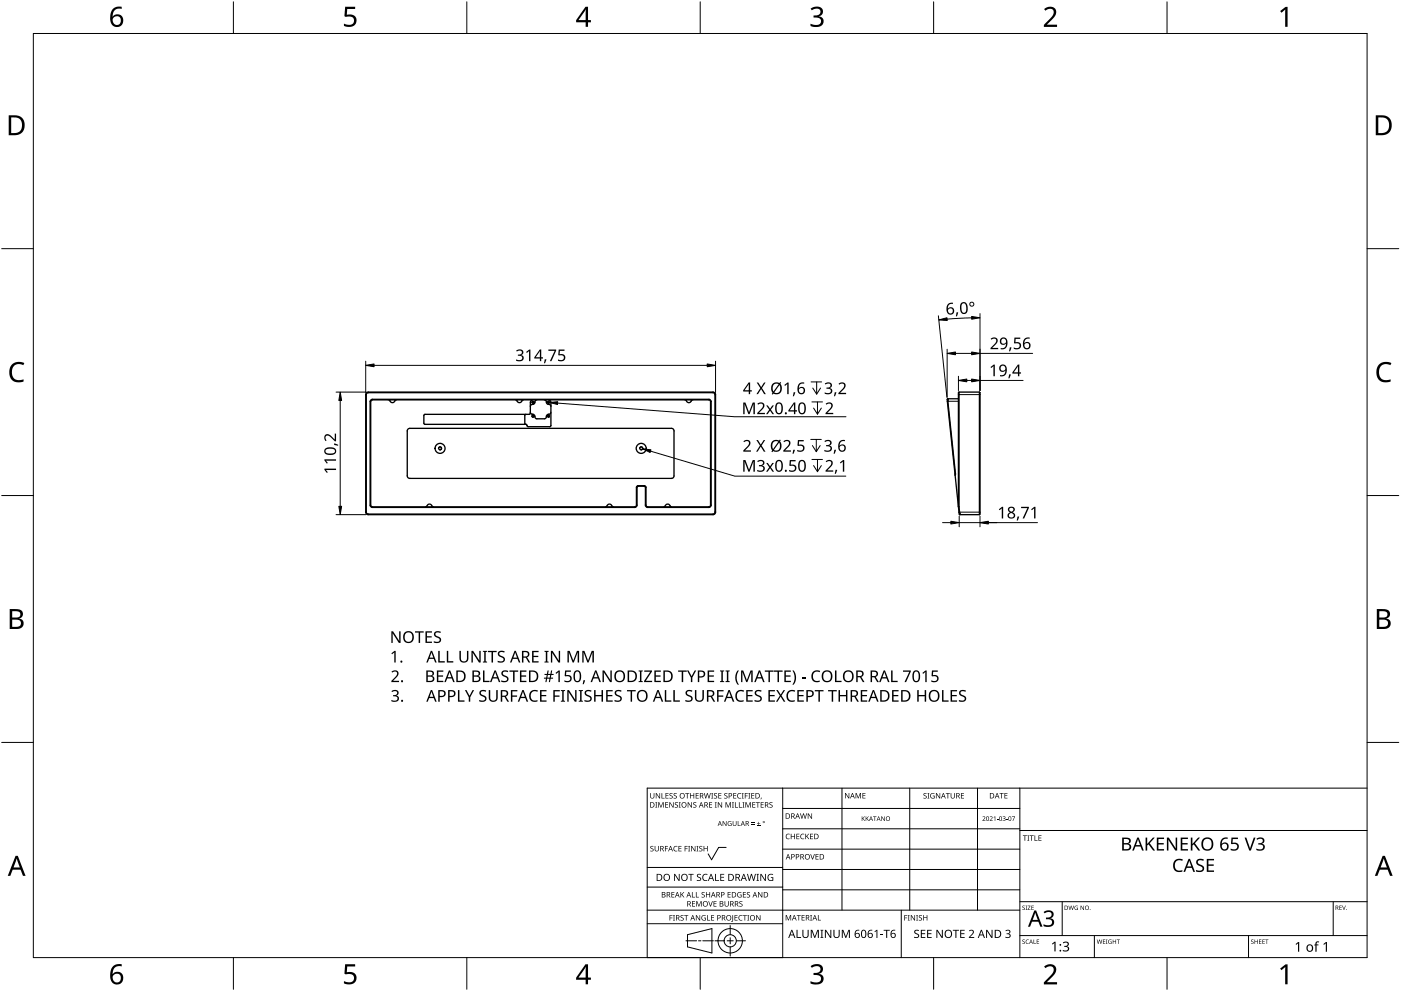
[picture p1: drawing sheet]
<svg xmlns="http://www.w3.org/2000/svg" width="420mm" height="297mm" viewBox="0 0 420 297" stroke-linecap="round" stroke-linejoin="round" font-family="sans-serif">
<g fill="none" stroke="#000" stroke-width=".4">
<path d="M109.9 117.7l.5-.2 103.7 .1 .5 .7-.1 35.5-.7 .5-103.7-.1-.4-.7v-35.2zM110 117.9l.4-.2h103.7l.3 .6v35.4l-.6 .4-103.6-.1-.4-.5v-35.2zM111.2 119.9l.5-.2h101.2l.4 .7-.1 31.3-.6 .4-18.6-.1-.4-.6-.1-5.5-2.1-.2-.4 .4v5.3l-.2 .5-.4 .2-79-.1-.4-.6v-31zM118.9 119.9h-.2a1 1 0 0 1-1 .8 1 1 0 0 1-1-.8h-.2M157 119.9h-.2a1 1 0 0 1-1 .8 1 1 0 0 1-1-.8h-.2M159.8 119.9l-.7 .4v3.6l-.4 .3h-31.3l-.3 .3v2.4l.3 .3h30.3M161 119.9l-.4 .1a1.22 1.22 0 0 1-1.4 1.4l-.1 .4M163.3 119.9l.4 .1a1.22 1.22 0 0 0 1.3 1.4l.2 .4M164.5 119.9l.5 .2 .2 .5v7.1l-.3 .2h-6.5l-.3-.3M207.8 119.9h-.2a1 1 0 0 1-1 .8 1 1 0 0 1-1-.8h-.2M284.2 119.5h.1M284.2 119.5l-.2 .2 2.4 22.7"/>
<path d="M284.2 119.5h3.2M284.2 119.5v.2M284.2 119.6v.1M284.2 119.7h.1M284.2 119.7l.1 .6M287.6 117.5h6.1M287.6 117.5l-.2 .2v34.2M287.6 117.5v34.4M293.7 117.5l.2 .2v36.4l-.2 .2M293.7 117.5v36.8M111.2 120.1l.5-.2h101.1l.3 .5-.1 31.3-.4 .2h-18.6l-.3-.5v-5.6l-.5-.2h-1.8l-.5 .5v5.3l-.5 .5h-79l-.2-.5zM122.4 128.6l.5-.2h78.5l.5 .2 .2 .5v13.5l-.2 .6-.5 .2h-78.5l-.5-.2-.3-.6v-13.5z"/>
<path d="M157.7 124.2l-.3 .3v2.4l.3 .3M157.7 127.2l.4 .3M158.1 127.5v.1M159.1 123.6l.1 .4a1.22 1.22 0 0 1 1.4 1.4l.4 .1 2.7-.1a1.22 1.22 0 0 1 1.3-1.4l.2-.4M284.3 120.3l2.1 22.1M284.3 120.3h-.2M127.6 151.9h.2a1 1 0 0 1 1-.8 1 1 0 0 1 1 .8h.2M181.6 151.9h.2a1 1 0 0 1 1-.8 1 1 0 0 1 .9 .8h.3M199.1 151.9h.2a1 1 0 0 1 .9-.8 1 1 0 0 1 1 .8h.2M286.4 142.4l1 9.5M287.4 151.9l.4 2.4M287.6 151.9l.2 1.6"/>
<path d="M287.6 151.9h-.2M287.8 153.5v.3M287.8 153.5h-.2M287.8 153.8h.1M287.8 153.8v.1M287.8 153.9h.1M287.8 153.9v.1M287.8 154h.1M287.8 154v.1M287.8 154.1v.1M287.8 154.2h.1M287.8 154.3h5.9"/>
<circle cx="132" cy="134.4" r=".42"/>
<circle cx="132" cy="134.4" r="1.5"/>
<circle cx="159.8" cy="124.8" r=".27"/>
<circle cx="159.8" cy="120.6" r=".27"/>
<circle cx="164.5" cy="124.8" r=".27"/>
<circle cx="164.5" cy="120.6" r=".27"/>
<circle cx="192.3" cy="134.4" r="1.5"/>
<circle cx="192.3" cy="134.4" r=".42"/>
</g>
<g fill="none" stroke="#000" stroke-width=".3">
<path d="M109.7 118.3h.1M110.4 117.5v.2M111.7 119.7v.2M212.6 119.7v.2M213.8 117.5v.2M214.4 118.3h.2M287.4 118.3h6.5M111 120.4h.2M213.1 120.4h.2M284.3 120.3h3.1M109.7 153.5h.1M110.4 154.1v.2"/>
<path d="M111 151.4h.2M111.7 151.9v.2M190.4 151.9v.2M190.9 151.4h.1M190.9 146.1h.1M191.4 145.6v.1M193.2 145.6v.1M193.6 151.4h.1M193.6 146.1h.1M194.2 151.9v.2M212.6 151.9v.2M213.1 151.4h.2"/>
<path d="M213.8 154.1v.2M214.4 153.5h.2M286.4 142.1h.1M287.8 153.5h6.1"/>
</g>
<path d="M131.5 134.5a.5 .5 0 0 1 .5-.6 .5 .5 0 0 1 .5 .5 .5 .5 0 0 1-.6 .5M159.5 124.8a.33 .33 0 0 1 .3-.4 .33 .33 0 0 1 .3 .4 .33 .33 0 0 1-.4 .3M159.5 120.7a.33 .33 0 0 1 .3-.4 .33 .33 0 0 1 .3 .3 .33 .33 0 0 1-.4 .3M164.1 124.8a.33 .33 0 0 1 .4-.4 .33 .33 0 0 1 .3 .4 .33 .33 0 0 1-.4 .3M164.1 120.7a.33 .33 0 0 1 .4-.4 .33 .33 0 0 1 .3 .3 .33 .33 0 0 1-.4 .3M191.8 134.5a.5 .5 0 0 1 .5-.6 .5 .5 0 0 1 .5 .5 .5 .5 0 0 1-.6 .5" fill="none" stroke="#000" stroke-width=".3"/>
<path d="M10 10h400v277h-400z" fill="none" stroke="#000" stroke-width=".3"/>
<g fill="none" stroke="#000" stroke-width=".3">
<path d="M70 .5v9.5M140 .5v9.5M210 .5v9.5M280 .5v9.5M350 .5v9.5M.5 74.5h9.5M410 74.5h9.5M.5 148.5h9.5M410 148.5h9.5M.5 222.5h9.5M410 222.5h9.5M70 287v9.5"/>
<path d="M140 287v9.5M210 287v9.5M280 287v9.5M350 287v9.5"/>
</g>
<g fill="#000">
<path d="M103.5 2h3v.7h-2.4l-.1 1.7a1.98 1.98 0 0 1 2.4 .4 1.98 1.98 0 0 1 .2 2.5 2.88 2.88 0 0 1-3.5 .5v-.7a1.93 1.93 0 0 0 3-.6 1.37 1.37 0 0 0-.5-1.4 1.37 1.37 0 0 0-1.4-.1l-.5 .1-.4-.3zM243.1 2.6a2.32 2.32 0 0 1 3.7 .5 1.47 1.47 0 0 1-1.2 1.8 1.59 1.59 0 0 1 1.4 1.8 1.59 1.59 0 0 1-1.8 1.4l-2.1-.3v-.7a2.12 2.12 0 0 0 3.1-.5 1.21 1.21 0 0 0-1.6-1.3h-.6v-.7a1.53 1.53 0 0 0 2.1-1.1 1.49 1.49 0 0 0-2.6-.4zM313.1 2.7a2.03 2.03 0 0 1 2.1-.8 2.03 2.03 0 0 1 1.6 1.7 3.9 3.9 0 0 1-1.6 2.5l-1.2 1.3h3v.7h-3.9v-.6l1.5-1.6a2.56 2.56 0 0 0 1.3-2.9 1.62 1.62 0 0 0-2.4 .2zM383.9 3.3l1.6-1.2h.6v5.9h-.7l.1-5.2-1.2 1zM3.5 109.3a3.3 3.3 0 0 1 3.8-.5l-.3 .7a2.26 2.26 0 0 0-2.6 0 2.26 2.26 0 0 0-.8 2.6 2.12 2.12 0 0 0 3.1 1.7l.4-.1v.7a2.98 2.98 0 0 1-3.4-.4 2.98 2.98 0 0 1-.8-3.3zM413.5 109.3a3.3 3.3 0 0 1 3.8-.5l-.3 .7a2.26 2.26 0 0 0-2.7 0 2.26 2.26 0 0 0-.7 2.6 2.12 2.12 0 0 0 3.1 1.7l.4-.1v.7a2.98 2.98 0 0 1-3.4-.4 2.98 2.98 0 0 1-.8-3.3zM103.5 289h3v.7h-2.4l-.1 1.7a1.98 1.98 0 0 1 2.4 .4 1.98 1.98 0 0 1 .2 2.5 2.88 2.88 0 0 1-3.5 .4v-.6a1.93 1.93 0 0 0 3-.7 1.37 1.37 0 0 0-.5-1.3 1.37 1.37 0 0 0-1.4-.1l-.5 .1-.4-.3zM243.1 289.6a2.32 2.32 0 0 1 3.7 .5 1.47 1.47 0 0 1-1.2 1.8 1.59 1.59 0 0 1 1.4 1.8 1.59 1.59 0 0 1-1.8 1.4l-2.1-.3v-.7a2.12 2.12 0 0 0 3.1-.5 1.21 1.21 0 0 0-1.6-1.4h-.6v-.6a1.53 1.53 0 0 0 2.1-1.1 1.49 1.49 0 0 0-2.6-.4zM313.1 289.7a2.03 2.03 0 0 1 2.1-.8 2.03 2.03 0 0 1 1.6 1.7 3.9 3.9 0 0 1-1.6 2.5l-1.2 1.3h3v.7h-3.9v-.7l1.5-1.5a2.56 2.56 0 0 0 1.3-2.9 1.62 1.62 0 0 0-2.4 .2zM383.9 290.3l1.6-1.2h.6v5.9h-.7l.1-5.2-1.2 1z"/>
<path d="M33.9 2.6a2.88 2.88 0 0 1 2.6-.6v.7a2.02 2.02 0 0 0-2.7 2.3 1.83 1.83 0 0 1 2.6-.3 1.83 1.83 0 0 1 .3 2.6 2.07 2.07 0 0 1-2.6 .6 2.07 2.07 0 0 1-1.1-2.4 4 4 0 0 1 .9-2.9zM33.7 6.2a1.3 1.3 0 0 0 2.6 0 1.3 1.3 0 0 0-2.6 0z"/>
<path d="M175.6 2h.8v4h.8v.7h-.8v1.3h-.8v-1.3h-2.8v-.6zM175.6 2.8l-2.1 3.2h2.1z"/>
<path d="M2.6 34.6h1.8a2.99 2.99 0 0 1 3 3 2.99 2.99 0 0 1-3.1 2.9h-1.7zM3.4 35.2v4.7h.8a2.35 2.35 0 0 0 2.4-2.1 2.35 2.35 0 0 0-2-2.6z"/>
<path d="M412.6 34.6h1.8a2.99 2.99 0 0 1 3 3 2.99 2.99 0 0 1-3.1 2.9h-1.7zM413.3 35.2v4.7h.9a2.35 2.35 0 0 0 2.4-2.1 2.35 2.35 0 0 0-2-2.6z"/>
<path d="M2.9 182.6h1.7a1.68 1.68 0 0 1 2.3 1.7 1.37 1.37 0 0 1-1.2 1.1 1.61 1.61 0 0 1 1.4 2 1.61 1.61 0 0 1-2.1 1.1h-2.1zM3.7 185.7v2.2h1.2a1.13 1.13 0 0 0 1.4-1.1 1.13 1.13 0 0 0-1.5-1.1zM3.7 183.2v1.9h1.1a1.02 1.02 0 0 0 1.3-1 1.02 1.02 0 0 0-1.4-.9z"/>
<path d="M412.9 182.6h1.7a1.68 1.68 0 0 1 2.3 1.7 1.37 1.37 0 0 1-1.2 1.1 1.61 1.61 0 0 1 1.3 2 1.61 1.61 0 0 1-2 1.1h-2.1zM413.7 185.7v2.2h1.2a1.13 1.13 0 0 0 1.4-1.1 1.13 1.13 0 0 0-1.5-1.1zM413.7 183.2v1.9h1.1a1.02 1.02 0 0 0 1.3-1 1.02 1.02 0 0 0-1.5-.9z"/>
<path d="M4.7 256.5h.6l2.4 6h-.8l-.7-1.8h-2.4l-.7 1.8h-.8zM5 257.3l-.9 2.7h1.8z"/>
<path d="M414.7 256.5h.6l2.4 6h-.8l-.7-1.8h-2.4l-.7 1.8h-.8zM415 257.3l-1 2.7h1.9z"/>
<path d="M33.9 289.6a2.88 2.88 0 0 1 2.6-.6v.7a2.02 2.02 0 0 0-2.7 2.3 1.83 1.83 0 0 1 2.6-.3 1.83 1.83 0 0 1 .3 2.6 2.07 2.07 0 0 1-2.6 .6 2.07 2.07 0 0 1-1.1-2.4 4 4 0 0 1 .9-2.9zM33.7 293.2a1.3 1.3 0 0 0 2.6 0 1.3 1.3 0 0 0-2.6 0z"/>
<path d="M175.6 289h.8v4h.8v.7h-.8v1.3h-.8v-1.3h-2.8v-.6zM175.6 289.8l-2.1 3.2h2.1z"/>
</g>
<g fill="none" stroke="#000" stroke-width=".3">
<path d="M234.7 236.2v50.8h-40.6v-50.8h215.9M252.5 236.2v36.6M272.8 236.2v36.6M293.2 236.2v36.6M305.9 236.2v50.8M217.8 254h-2.3l-2.1 3.7-1-1.8M234.7 242.3h71.2M234.7 248.4h71.2M234.7 254.5h71.2M305.9 248.9h104.1M194.1 276.9h40.6M194.1 272.8h111.8"/>
<path d="M194.1 265.9h40.6M194.1 260h40.6M219 277.4v2.8M234.7 260.6h71.2M234.7 266.7h71.2M270.3 272.8v14.2M305.9 270.3h104.1M318.6 270.3v10.1M399.8 270.3v10.1M205.7 282h3.2M206.2 280.2l7.3-1.9v7.3l-7.3-1.8zM209.5 282h.7"/>
<path d="M210.8 282h3.2M214.4 282h2.8M218.1 282h1.8M219 281.1v1.8M219 283.8v2.8M220.8 282h2.8M305.9 280.4h104.1M328.2 280.4v6.6M374.4 280.4v6.6"/>
<circle cx="219" cy="282" r="1.83"/>
<circle cx="219" cy="282" r="3.7"/>
</g>
<g fill="#000">
<path d="M195 237.7h.2v1.1a.42 .42 0 0 0 .4 .4 .42 .42 0 0 0 .4-.4v-1.1h.2v1.1a.62 .62 0 0 1-.6 .6 .62 .62 0 0 1-.6-.6zM196.7 237.7h.2l.9 1.4v-1.4h.2v1.6h-.3l-.8-1.3v1.3h-.2zM198.4 237.7h.2v1.5h.7v.1h-.9zM199.6 237.7h.9v.2h-.7v.5h.6v.2h-.6v.6h.7v.1h-.9zM200.8 237.9l.6-.2 .3 .1v.2a.38 .38 0 0 0-.5-.2 .38 .38 0 0 0-.2 .5 .38 .38 0 0 0 .5 .2 .53 .53 0 0 1 .1 .8 .53 .53 0 0 1-.8 0v-.2a.41 .41 0 0 0 .6 .1 .41 .41 0 0 0 .1-.5 .41 .41 0 0 0-.5-.2zM202.1 237.9l.5-.2 .4 .1-.1 .2a.38 .38 0 0 0-.5-.2 .38 .38 0 0 0-.2 .5 .38 .38 0 0 0 .5 .2 .53 .53 0 0 1 .2 .8 .53 .53 0 0 1-.8 0v-.2a.41 .41 0 0 0 .5 .1 .41 .41 0 0 0 .2-.5 .41 .41 0 0 0-.6-.2zM205.5 237.7h1.2v.2h-.5v1.4h-.2v-1.4h-.5zM207 237.7h.2v.7h.8v-.7h.2v1.6h-.2v-.7h-.8v.7h-.2zM208.6 237.7h.9v.2h-.7v.5h.7v.2h-.7v.6h.7v.1h-.9zM211.1 237.7h.2l.4 1.4 .3-1.4h.2l.4 1.4 .4-1.4h.2l-.5 1.6h-.2l-.4-1.3-.3 1.3h-.3zM213.3 237.7h.6l-.2 .2v1.3l.2 .1h-.6l.2-.1v-1.3zM214.2 237.9l.5-.2 .4 .1-.1 .2a.38 .38 0 0 0-.5-.2 .38 .38 0 0 0-.2 .5 .38 .38 0 0 0 .5 .2 .53 .53 0 0 1 .2 .8 .53 .53 0 0 1-.8 0v-.2a.41 .41 0 0 0 .5 .1 .41 .41 0 0 0 .2-.5 .41 .41 0 0 0-.6-.2z"/>
<path d="M215.4 237.7h.9v.2h-.7v.5h.7v.2h-.7v.6h.7v.1h-.9zM217.3 237.9l.5-.2 .4 .1-.1 .2a.38 .38 0 0 0-.5-.2 .38 .38 0 0 0-.2 .5 .38 .38 0 0 0 .5 .2 .53 .53 0 0 1 .2 .8 .53 .53 0 0 1-.8 0v-.2a.41 .41 0 0 0 .5 .1 .41 .41 0 0 0 .2-.5 .41 .41 0 0 0-.6-.2zM219.9 237.7h.9v.2h-.7v.5h.7v.2h-.7v.6h.7v.1h-.9zM221.3 237.9l.6-.2 .4 .1-.1 .2a.65 .65 0 0 0-.9 .6 .65 .65 0 0 0 .9 .5 .77 .77 0 0 1-1.1-.1 .77 .77 0 0 1 .2-1.1zM222.5 237.7h.5l-.1 .2v1.3l.1 .1h-.5l.2-.1v-1.3zM223.4 237.7h.9v.2h-.7v.6h.6v.2h-.6v.6h-.2zM224.4 237.7h.6l-.2 .2v1.3l.2 .1h-.6l.2-.1v-1.3zM225.3 237.7h.9v.2h-.7v.5h.7v.2h-.7v.6h.7v.1h-.9zM228.2 239.1h.2l-.3 .5zM253.4 237.7h.3l.8 1.3v-1.3h.2v1.6h-.2l-.9-1.3v1.3h-.2zM256.6 237.7h.3l.5 1.3 .5-1.3h.3v1.6h-.2v-1.4l-.7 1.4-.5-1.4v1.4h-.2zM258.6 237.7h1v.2h-.7v.5h.6v.2h-.6v.5h.7v.2h-1z"/>
<path d="M277 237.9l.6-.2 .3 .1-.1 .2a.38 .38 0 0 0-.5-.2 .38 .38 0 0 0-.1 .5 .38 .38 0 0 0 .5 .2 .53 .53 0 0 1 .1 .8 .53 .53 0 0 1-.8 0v-.2a.41 .41 0 0 0 .6 .1 .41 .41 0 0 0 .1-.5 .41 .41 0 0 0-.5-.2zM278.1 237.7h.6l-.2 .2v1.3l.2 .1h-.6l.2-.1v-1.3zM279.2 237.9l.7-.2 .4 .1-.1 .2a.67 .67 0 0 0-1 .5 .67 .67 0 0 0 .9 .6v-.4h-.4v-.2h.6v.8a.89 .89 0 0 1-1.2-.2 .89 .89 0 0 1 .1-1.2zM280.7 237.7h.2l.9 1.4v-1.4h.2v1.6h-.3l-.8-1.3v1.3h-.2zM283.7 237.7h1.2v.2h-.5v1.4h-.2v-1.4h-.5zM285.1 237.7h.2v1.1a.42 .42 0 0 0 .4 .4 .42 .42 0 0 0 .4-.4v-1.1h.2v1.1a.62 .62 0 0 1-.6 .6 .62 .62 0 0 1-.6-.6zM288.2 237.7h.9v.2h-.7v.5h.7v.2h-.7v.6h.7v.1h-.9zM299.8 237.7h1.2v.2h-.5v1.4h-.2v-1.4h-.5zM301.2 237.7h.9v.2h-.7v.5h.7v.2h-.7v.5h.7v.2h-.9zM195.1 253.7l.6-.2 .3 .1-.1 .2a.38 .38 0 0 0-.5-.1 .38 .38 0 0 0-.1 .5 .38 .38 0 0 0 .4 .2 .53 .53 0 0 1 .2 .7 .53 .53 0 0 1-.8 .1v-.2a.41 .41 0 0 0 .6 .1 .41 .41 0 0 0 .1-.6 .41 .41 0 0 0-.6-.2zM196.5 240.4h.6l-.2 .2v1.3l.2 .2h-.6l.2-.2v-1.3zM196.3 253.6h.2v1a.42 .42 0 0 0 .5 .4 .42 .42 0 0 0 .4-.4v-1h.2v1a.62 .62 0 0 1-.6 .6 .62 .62 0 0 1-.7-.6z"/>
<path d="M197.4 240.4h.3l.5 1.4 .5-1.4h.3v1.7h-.2v-1.5l-.7 1.5-.5-1.5v1.5h-.2zM199.4 253.6h.9v.1h-.7v.6h.7v.2h-.7v.7h-.2zM199.5 240.4h.9v.2h-.7v.5h.6v.2h-.6v.6h.7v.2h-.9zM200.7 240.4h.3l.8 1.4v-1.4h.2v1.7h-.2l-.9-1.4v1.4h-.2zM202.2 253.8l.5-.3 .5 .1-.1 .2a.65 .65 0 0 0-.9 .6 .65 .65 0 0 0 .9 .6 .77 .77 0 0 1-1.1-.1 .77 .77 0 0 1 .2-1.1zM202.5 240.6l.5-.2 .3 .1v.2a.38 .38 0 0 0-.5-.2 .38 .38 0 0 0-.2 .5 .38 .38 0 0 0 .5 .2 .53 .53 0 0 1 .1 .8 .53 .53 0 0 1-.8 0l.1-.1a.41 .41 0 0 0 .5 0 .41 .41 0 0 0 .1-.5 .41 .41 0 0 0-.5-.2zM203.6 240.4h.6l-.2 .2v1.3l.2 .2h-.6l.2-.2v-1.3zM203.5 253.6h.9v.1h-.7v.6h.6v.1h-.6v.6h.7v.2h-.9zM205.3 253.6h.9v.1h-.7v.6h.7v.2h-.7v.7h-.2zM206.4 253.6h.6l-.2 .1v1.3l.2 .2h-.6l.2-.2v-1.3zM206.2 240.4h.3l.8 1.4v-1.4h.2v1.7h-.2l-.9-1.4v1.4h-.2zM207.3 253.6h.2l.9 1.3v-1.3h.2v1.6h-.3l-.8-1.4v1.4h-.2z"/>
<path d="M208 240.6l.5-.2 .3 .1v.2a.38 .38 0 0 0-.5-.2 .38 .38 0 0 0-.2 .5 .38 .38 0 0 0 .5 .2 .53 .53 0 0 1 .2 .8 .53 .53 0 0 1-.9 0l.1-.1a.41 .41 0 0 0 .5 0 .41 .41 0 0 0 .1-.5 .41 .41 0 0 0-.5-.2zM208.9 253.6h.6l-.2 .1v1.3l.2 .2h-.6l.2-.2v-1.3zM209.8 253.7l.5-.2 .3 .1v.2a.38 .38 0 0 0-.5-.1 .38 .38 0 0 0-.2 .5 .38 .38 0 0 0 .5 .2 .53 .53 0 0 1 .2 .7 .53 .53 0 0 1-.9 .1l.1-.2a.41 .41 0 0 0 .5 .1 .41 .41 0 0 0 .1-.6 .41 .41 0 0 0-.5-.2zM211 253.6h.2v.7h.8v-.7h.2v1.6h-.2v-.8h-.8v.8h-.2zM212.7 240.4h.9v.2h-.7v.5h.6v.2h-.6v.6h.7v.2h-.9zM214.4 240.4h.6l-.2 .2v1.3l.2 .2h-.6l.2-.2v-1.3zM215.3 240.4h.2l.9 1.4v-1.4h.2v1.7h-.3l-.8-1.4v1.4h-.2zM216.7 246.1h.2l.8 1.2v-1.2h.2v1.5h-.2l-.8-1.2v1.2h-.2zM217.6 240.4h.3l.5 1.4 .5-1.4h.3v1.7h-.2v-1.5l-.7 1.5-.5-1.5v1.5h-.2zM218.4 246.3l.6-.2 .4 .1-.2 .1a.6 .6 0 0 0-.8 .5 .6 .6 0 0 0 .8 .6v-.4l-.3-.2h.5v.7a.8 .8 0 0 1-1-.2 .8 .8 0 0 1 0-1zM219.5 240.4h.6l-.2 .2v1.3l.2 .2h-.6l.2-.2v-1.3zM220.4 240.4h.2v1.5h.7v.2h-.9z"/>
<path d="M219.7 246.1h.2v.9a.38 .38 0 0 0 .4 .4 .38 .38 0 0 0 .4-.4v-.9h.2v.9a.56 .56 0 0 1-.6 .6 .56 .56 0 0 1-.6-.6zM221.3 246.1h.1v1.3h.7v.2h-.8zM221.6 240.4h.2v1.5h.7v.2h-.9zM222.7 240.4h.5l-.1 .2v1.3l.1 .2h-.5l.1-.2v-1.3zM223.6 240.4h.3l.5 1.4 .5-1.4h.3v1.7h-.2v-1.5l-.7 1.5-.6-1.5v1.5h-.1zM225.3 247l1 .1zM225.3 246.6l1 .1zM225.6 240.4h.9v.2h-.7v.5h.7v.2h-.7v.6h.7v.2h-.9zM227 247.4l1 .2zM226.7 240.4h1.2v.2h-.5v1.5h-.2v-1.5h-.5zM227.4 246.3l.2 .5h.4l-.4 .1v.4l-.2-.4h-.4l.4-.1zM228.1 240.4h.9v.2h-.7v.5h.7v.2h-.7v.6h.7v.2h-.9z"/>
<path d="M230.8 240.6l.6-.2 .3 .1-.1 .2a.38 .38 0 0 0-.5-.2 .38 .38 0 0 0-.1 .5 .38 .38 0 0 0 .4 .2 .53 .53 0 0 1 .2 .8 .53 .53 0 0 1-.8 0v-.1a.41 .41 0 0 0 .6 0 .41 .41 0 0 0 .1-.5 .41 .41 0 0 0-.6-.2zM235.8 250.1l.6-.2 .5 .1-.1 .2a.65 .65 0 0 0-1 .5 .65 .65 0 0 0 1 .6 .77 .77 0 0 1-1.1-.1 .77 .77 0 0 1 .1-1.1zM237.2 249.9h.2v.7h.8v-.7h.2v1.6h-.2v-.7h-.8v.7h-.2zM238.8 249.9h.9v.2h-.7v.5h.7v.2h-.7v.5h.7v.2h-.9zM240.2 250.1l.6-.2 .4 .1v.2a.65 .65 0 0 0-1 .5 .65 .65 0 0 0 1 .6 .77 .77 0 0 1-1.1-.1 .77 .77 0 0 1 .1-1.1zM240 243.8h.2l.3 1.4 .4-1.4h.2l.4 1.4 .3-1.4h.2l-.4 1.6h-.2l-.4-1.4-.4 1.4h-.2zM241.5 249.9h.2v.8l.7-.8h.3l-.7 .7 .7 .9h-.2l-.6-.7-.2 .7h-.2zM243 256h.2l.5 1.4 .4-1.4h.3l-.6 1.6h-.2zM242.3 243.8h.2l.9 1.3-.1-1.3h.2v1.6h-.2l-.9-1.3v1.3h-.1zM242.9 249.9h.9v.2h-.7v.5h.7v.2h-.7v.5h.7v.2h-.9zM244.6 256h.9v.2h-.7v.5h.6v.2h-.6v.5h.7v.2h-.9zM258.4 244.7h.2v.7l.8-.7-.5 .6 .5 .8-.7-.7-.1 .7h-.2z"/>
<path d="M259.6 244.7h.2v.7l.8-.7-.6 .6 .6 .8-.7-.7-.1 .7h-.2zM261.8 244.7h1.1l-.5 .1v1.3h-.1v-1.3zM264.3 244.7h.2l.7 1.1v-1.1h.2v1.4h-.2l-.8-1.2v1.2h-.1zM294.6 244.8a.49 .49 0 0 1 .8 .1 .49 .49 0 0 1-.3 .7l-.3 .3 .7 .2h-.9l.4-.5a.37 .37 0 0 0 .4-.6 .37 .37 0 0 0-.7-.1zM296.8 244.8a.49 .49 0 0 1 .8 .1 .49 .49 0 0 1-.3 .7l-.3 .3 .7 .2h-.9l.4-.5a.37 .37 0 0 0 .3-.6 .37 .37 0 0 0-.6-.1zM298 245l.5-.3v1.4h-.2v-1.2zM299 245.5l.4 .1zM300.7 244.8a.42 .42 0 0 1 .7-.2 .42 .42 0 0 1-.1 .7 .44 .44 0 0 1 .2 .7 .44 .44 0 0 1-.7 0l-.1-.2a.35 .35 0 0 0 .5 .2 .35 .35 0 0 0 .1-.5l-.4-.2a.3 .3 0 0 0 .4-.1 .3 .3 0 0 0-.1-.4 .3 .3 0 0 0-.4 .1zM301.8 245.5l.4 .1zM303.5 244.7h.9l-.6 1.4h-.1l.5-1.3zM306.8 250.4h1.2v.2h-.5v1.4h-.2v-1.4h-.5zM308.1 250.4h.6l-.2 .2v1.3l.2 .1h-.6l.2-.1v-1.3z"/>
<path d="M308.8 250.4h1.2v.2h-.5v1.4h-.2v-1.4h-.5zM310.2 250.4h.3v1.4h.7v.2h-1zM311.4 250.4h.9v.2h-.7v.5h.7v.2h-.7v.5h.7v.2h-.9zM343.6 251.1h.4v1.9l1.8-1.9h.5l-1.5 1.6 1.6 2.2h-.6l-1.4-1.8-.4 .3v1.5h-.4zM346.9 251.1h2.2v.4h-1.7v1.2h1.6v.4h-1.6v1.4h1.7v.4h-2.2zM350 251.1h.5l2.1 3.2v-3.2h.4v3.8h-.5l-2.1-3.2v3.2h-.4zM352.3 257.9a2.17 2.17 0 0 1 2.4-.3l-.1 .4a1.55 1.55 0 0 0-2 .3 1.55 1.55 0 0 0-.1 2 1.51 1.51 0 0 0 2.1 .5v.4a2.03 2.03 0 0 1-2.6-.6 2.03 2.03 0 0 1 .3-2.7zM354.1 251.1h2.2v.4h-1.7v1.2h1.6v.4h-1.6v1.4h1.7v.4h-2.2zM357.1 251.1h.5v1.9l1.7-1.9h.6l-1.5 1.6 1.6 2.2h-.6l-1.4-1.8-.4 .3v1.5h-.5zM369.3 251.1h2v.4h-1.6l-.1 1.1a1.3 1.3 0 0 1 2 1.1 1.3 1.3 0 0 1-1.8 1.3l-.7-.2v-.5a1.12 1.12 0 0 0 1.2 .3 1.12 1.12 0 0 0 .7-1 1.08 1.08 0 0 0-1.6-.6l-.2-.1zM373.3 251.1h.5l1.1 3.3 1.1-3.3h.5l-1.4 3.8h-.5zM376.8 251.4a1.35 1.35 0 0 1 1.4-.4 1.35 1.35 0 0 1 1 1.1l-.3 .6-.5 .2a1.1 1.1 0 0 1 .9 1.4 1.1 1.1 0 0 1-1.5 .7l-1-.2v-.5a1.17 1.17 0 0 0 1.2 .4 1.17 1.17 0 0 0 .8-1 1.18 1.18 0 0 0-1.4-.6v-.4a.84 .84 0 0 0 1-.1 .84 .84 0 0 0 .1-1l-.7-.2-.8 .3z"/>
<path d="M200.8 274.3h.9v.2h-.7v.5h.7v.2h-.7v.7h-.2zM201.4 267.4h.9v.2h-.7v.5h.6v.1h-.6v.6h.7v.2h-.9zM201.8 274.3h.6l-.2 .2v1.3l.2 .1h-.6l.2-.1v-1.3zM202.2 261.9h.3l1.1 1.8v-1.8h.2v2.1h-.3l-1.1-1.7v1.7h-.2zM204.1 274.4l.6-.1 .3 .1v.1a.38 .38 0 0 0-.5-.1 .38 .38 0 0 0-.2 .5 .38 .38 0 0 0 .5 .2 .53 .53 0 0 1 .1 .8 .53 .53 0 0 1-.8 0l.1-.2a.41 .41 0 0 0 .5 .1 .41 .41 0 0 0 .1-.6 .41 .41 0 0 0-.5-.1zM204.1 267.4h.2v.8l.7-.8h.2l-.6 .7 .7 .9h-.3l-.6-.8-.1 .8h-.2zM205.2 274.3h1.2v.2h-.5v1.4h-.2v-1.4h-.5zM206.4 261.9h1.6v.3h-.6v1.8h-.3v-1.8h-.7zM207.5 267.4h.2v1.4h.7v.2h-.9zM207.5 270.1h.9v.2h-.7v.5h.7v.2h-.7v.6h.7v.1h-.9zM208.7 267.4h.2v1.4h.7v.2h-.9zM208.8 270.1h.3l.5 1.3 .5-1.3h.3v1.6h-.2v-1.4l-.7 1.4-.5-1.4v1.4h-.2z"/>
<path d="M208.7 274.3h.2l.9 1.3v-1.3h.2v1.6h-.3l-.8-1.3v1.3h-.2zM209.1 262.1l.4-.2 .7 .1-.2 .2a.44 .44 0 0 0-.7 .2 .44 .44 0 0 0 .5 .5 .66 .66 0 0 1 .4 1 .66 .66 0 0 1-1 .1h-.2v-.3l.3 .1a.47 .47 0 0 0 .7-.3 .47 .47 0 0 0-.6-.5l-.4-.3zM210.6 274.5l.7-.2 .4 .1-.1 .1a.67 .67 0 0 0-1 .5 .67 .67 0 0 0 .9 .7v-.5h-.4v-.1h.6v.8a.89 .89 0 0 1-1.2-.2 .89 .89 0 0 1 .1-1.2zM210.5 267.5l.5-.1 .4 .1-.1 .1a.38 .38 0 0 0-.5-.1 .38 .38 0 0 0-.2 .5 .38 .38 0 0 0 .5 .2 .53 .53 0 0 1 .2 .8 .53 .53 0 0 1-.8 0v-.2a.41 .41 0 0 0 .5 .1 .41 .41 0 0 0 .1-.6 .41 .41 0 0 0-.5-.1zM210.9 262.2l.7-.3 .6 .1-.1 .3a.84 .84 0 0 0-1.2 .7 .84 .84 0 0 0 1.2 .8v.2a1.1 1.1 0 0 1-1.4-.4 1.1 1.1 0 0 1 .2-1.4zM212.1 274.3h.2v1.4h.7v.2h-.9zM212.4 270.1h.2l.5 1.4 .5-1.4h.2l-.6 1.6h-.2zM211.7 267.4h.2v.7h.9v-.7h.2v1.6h-.2v-.8h-.9v.8h-.2zM213.3 274.3h.9v.2h-.7v.5h.6v.2h-.6v.5h.7v.2h-.9zM214.5 261.9h.2v1.9h1v.2h-1.2zM214 270.1h.9v.2h-.7v.5h.7v.2h-.7v.6h.7v.1h-.9zM216 261.9h1.2v.3h-.9v.6h.8v.3h-.8v.7h.9v.2h-1.2z"/>
<path d="M217.3 270.1h.2v1.1a.42 .42 0 0 0 .4 .4 .42 .42 0 0 0 .4-.4v-1.1h.2v1.1a.62 .62 0 0 1-.6 .6 .62 .62 0 0 1-.6-.6zM218.2 267.4h.9v.2h-.7v.5h.7v.1h-.7v.6h.7v.2h-.9zM219.6 274.3h.3l-.1 1.7-.5 .3v-.2l.3-.1zM220.3 274.3h.9v.2h-.7v.5h.6v.2h-.6v.5h.7v.2h-.9zM221.3 267.6l.7-.2 .4 .1-.1 .1a.67 .67 0 0 0-1 .5 .67 .67 0 0 0 .9 .7v-.5h-.4v-.2h.6v.8a.89 .89 0 0 1-1.2-.1 .89 .89 0 0 1 .1-1.2zM221.7 274.5l.5-.2 .5 .1-.1 .1a.65 .65 0 0 0-.9 .6 .65 .65 0 0 0 .9 .6 .77 .77 0 0 1-1.1-.1 .77 .77 0 0 1 .2-1.1zM221.8 270.3l.5-.2 .4 .1-.1 .2a.38 .38 0 0 0-.5-.2 .38 .38 0 0 0-.2 .5 .38 .38 0 0 0 .5 .2 .53 .53 0 0 1 .2 .8 .53 .53 0 0 1-.8 0v-.2a.41 .41 0 0 0 .5 .1 .41 .41 0 0 0 .2-.5 .41 .41 0 0 0-.6-.2zM222.8 274.3h1.2v.2h-.5v1.4h-.2v-1.4h-.5zM222.8 267.4h.9v.2h-.7v.5h.7v.1h-.7v.6h.7v.2h-.9zM224.1 274.3h.6l-.2 .2v1.3l.2 .1h-.6l.2-.1v-1.3zM224 267.5l.6-.1 .3 .1v.1a.38 .38 0 0 0-.5-.1 .38 .38 0 0 0-.2 .5 .38 .38 0 0 0 .5 .2 .53 .53 0 0 1 .1 .8 .53 .53 0 0 1-.8 0l.1-.2a.41 .41 0 0 0 .5 .1 .41 .41 0 0 0 .1-.6 .41 .41 0 0 0-.5-.1zM224 261.9h.3l.4 1.8 .5-1.8h.3l.5 1.8 .4-1.8h.3l-.6 2.1h-.2l-.5-1.8-.5 1.8h-.3z"/>
<path d="M226.9 261.9h.7l-.2 .3v1.6l.2 .2h-.7l.2-.2v-1.6zM226.8 274.3h.2l.9 1.3v-1.3h.2v1.6h-.3l-.8-1.3v1.3h-.2zM227.3 267.4h.3l.8 1.3v-1.3h.2v1.6h-.2l-.9-1.3v1.3h-.2zM228 261.9h.3l1.2 1.8-.1-1.8h.3v2.1h-.3l-1.1-1.7v1.7h-.3zM230.5 262.2l.9-.3 .5 .1-.1 .3a.87 .87 0 0 0-1.4 .6 .87 .87 0 0 0 1.2 .9v-.6h-.4v-.3h.7v1.1a1.15 1.15 0 0 1-1.5-.3 1.15 1.15 0 0 1 .1-1.5zM235.6 274.3h.3l.5 1.3 .6-1.3h.3v1.6h-.2v-1.4l-.7 1.4-.6-1.4v1.4h-.2zM238.9 274.3h1.3v.2h-.5v1.4h-.2v-1.4h-.6zM240.4 274.3h.9v.2h-.7v.5h.7v.1h-.7v.6h.7v.2h-.9zM240.6 278.7h.3v1.6a.63 .63 0 0 0 .7 .6 .63 .63 0 0 0 .6-.6v-1.6h.3v1.6a.94 .94 0 0 1-.9 .9 .94 .94 0 0 1-1-.9zM242.9 274.3h.6l-.2 .1v1.3l.2 .2h-.6l.2-.2v-1.3zM245.3 274.3h.2v1.4h.7v.2h-.9zM249.9 278.7h.4v1.6a.63 .63 0 0 0 .6 .6 .63 .63 0 0 0 .6-.6v-1.6h.3v1.6a.94 .94 0 0 1-.9 .9 .94 .94 0 0 1-1-.9z"/>
<path d="M271.2 274.3h.9v.2h-.7v.5h.7v.2h-.7v.7h-.2zM272.2 274.3h.6l-.2 .2v1.3l.2 .1h-.6l.2-.1v-1.3zM273.1 274.3h.3l.8 1.3v-1.3h.2v1.6h-.2l-.9-1.3v1.3h-.2zM274.7 274.3h.6l-.2 .2v1.3l.2 .1h-.6l.2-.1v-1.3zM275.6 274.4l.6-.1 .3 .1v.1a.38 .38 0 0 0-.5-.1 .38 .38 0 0 0-.2 .5 .38 .38 0 0 0 .5 .2 .53 .53 0 0 1 .1 .8 .53 .53 0 0 1-.8 0v-.2a.41 .41 0 0 0 .6 .1 .41 .41 0 0 0 .1-.6 .41 .41 0 0 0-.5-.1zM276.9 274.3h.2v.7h.8v-.7h.2v1.6h-.2v-.7h-.8v.7h-.2zM301.5 278.9l.2-.1a.73 .73 0 0 1 1-.1 .73 .73 0 0 1 .1 1l-.3 .2a.72 .72 0 0 1 .6 .9 .72 .72 0 0 1-1.1 .4l-.5-.2v-.2l.3 .1a.57 .57 0 0 0 .8 0 .57 .57 0 0 0 .1-.8 .57 .57 0 0 0-.8-.1v-.2a.49 .49 0 0 0 .7-.1 .49 .49 0 0 0-.2-.8l-.7 .2zM306.7 271.6l.4-.2 .2 .2a.32 .32 0 0 0-.4 0 .32 .32 0 0 0-.1 .4 .32 .32 0 0 0 .4 .1 .41 .41 0 0 1 0 .7 .41 .41 0 0 1-.6-.2 .31 .31 0 0 0 .4 .1 .31 .31 0 0 0 .1-.5l-.5-.2zM307.6 271.5h.4l-.1 .1 .1 1.2h-.4l.1-.2zM308.2 271.5h.8l-.6 1.1 .7 .2h-.9l.6-1.2zM309.3 271.5h.7l-.5 .1v.4h.5l-.5 .1v.5l.5 .2h-.7zM313 273.4a1.69 1.69 0 0 1 1.8-.6 1.69 1.69 0 0 1 1.2 1.5l-.4 .7-.6 .2a1.31 1.31 0 0 1 1.2 1.5 1.31 1.31 0 0 1-1.5 1.1l-1.8-.2v-.6a1.73 1.73 0 0 0 2.6-.4 .99 .99 0 0 0-1.3-1.1h-.5v-.5a1.13 1.13 0 0 0 1.2-.1 1.13 1.13 0 0 0 .4-1.1 1.42 1.42 0 0 0-2 0z"/>
<path d="M320.4 271.5h.2l.3 1.1 .3-1.1h.1l.3 1.1 .3-1.1h.2l-.4 1.3h-.1l-.3-1.2-.4 1.2h-.1zM322.4 271.6l.9-.1-.3 .1a.53 .53 0 0 0-.6 .6 .53 .53 0 0 0 .7 .4v-.4l-.3-.1h.5v.6a.71 .71 0 0 1-.9-.1 .71 .71 0 0 1 0-1zM324.1 271.5l.9 1-.1-1h.2v1.3l-.9-1.1-.1 1.1zM358.9 257.8a1.84 1.84 0 0 1 2.1-.2l-.1 .4-.5-.1a.74 .74 0 0 0-1.2 .4 .74 .74 0 0 0 .9 .9 1.17 1.17 0 0 1 1 1.5 1.17 1.17 0 0 1-1.7 .7l-.7-.2v-.5l.5 .2a.84 .84 0 0 0 1 .1 .84 .84 0 0 0 .4-1l-.7-.4a1.18 1.18 0 0 1-1-1.8zM361.9 257.5h2.2v.4h-1.7v1.2h1.6v.4h-1.6v1.4h1.7v.4h-2.2zM401.7 271.4h.7l-.6 .2v.4h.6l-.6 .1v.5l.6 .1h-.7zM402.5 271.4h.2l.4 1.2 .3-1.2h.2l-.5 1.3zM238.9 278.7h.3v2.2h1v.2h-1.3zM243.1 278.7h.5l.8 2 .7-2h.5v2.4h-.3v-2.1l-.8 2.1h-.3l-.8-2.1v2.1h-.3zM246 278.7h.9l-.3 .3v1.9l.3 .2h-.9l.3-.2v-1.9zM247.4 278.7h.3l1.3 2v-2h.3v2.4h-.3l-1.3-2v2h-.3zM252.5 278.7h.4l.8 2 .7-2h.5v2.4h-.3v-2.1l-.8 2.1h-.3l-.8-2.1v2.1h-.2z"/>
<path d="M262.2 279.2l.9-.5v2.4h-.3l.1-2.1-.5 .4zM264 280.1h.8v.3h-.8zM265 278.7h1.8v.3h-.7v2.1h-.3v-2.1h-.8zM274.3 278.9l.5-.2 .8 .1-.2 .2a.51 .51 0 0 0-.9 .2 .51 .51 0 0 0 .6 .6 .72 .72 0 0 1 .5 1 .72 .72 0 0 1-1 .4l-.5-.1v-.3l.4 .1a.54 .54 0 0 0 .9-.3 .54 .54 0 0 0-.8-.7l-.4-.4zM276.2 278.7h1.3v.3h-1v.7h.9v.3h-.9v.9h1v.2h-1.3zM278 278.7h1.4v.3h-1v.7h.9v.3h-.9v.9h1v.2h-1.4zM280.8 278.7h.4l1.3 2v-2h.2v2.4h-.3l-1.3-2v2h-.3zM285.8 278.7h1.8v.3h-.8v2.1h-.3v-2.1h-.7zM288 278.7h1.3v.3h-1v.7h.9v.3h-.9v.9h1v.2h-1.3zM290.6 279a.84 .84 0 0 1 1.3-.1 .84 .84 0 0 1-.3 1.3l-.7 .7h1.3v.2h-1.6l.7-1a.58 .58 0 0 0 .5-.7 .58 .58 0 0 0-.8-.4l-.3 .2zM295.7 278.7h.4l1.3 2v-2h.3v2.4h-.4l-1.3-2v2h-.3zM306.7 281.7l.4-.1 .2 .2a.32 .32 0 0 0-.4-.1 .32 .32 0 0 0-.1 .5 .32 .32 0 0 0 .4 .1 .41 .41 0 0 1 0 .6 .41 .41 0 0 1-.6-.2 .31 .31 0 0 0 .4 .2 .31 .31 0 0 0 .1-.5l-.5-.3z"/>
<path d="M307.8 281.8l.4-.2 .4 .1-.1 .1a.52 .52 0 0 0-.7 .5 .52 .52 0 0 0 .7 .4 .61 .61 0 0 1-.9 0 .61 .61 0 0 1 .2-.9zM310 281.6h.1v1.2l.6 .1h-.7zM310.9 281.6h.7l-.5 .2v.4h.5l-.5 .1v.5l.5 .1h-.7zM315.5 282.9l1.1-.6v2.9h-.4v-2.6l-.5 .5zM318.7 282.5a.96 .96 0 0 1 1.2-.3 .96 .96 0 0 1 .6 1.1l-.5 .3a.82 .82 0 0 1 .6 1.1 .82 .82 0 0 1-1.1 .5l-.8-.1v-.4l.6 .2a.6 .6 0 0 0 1-.4 .6 .6 0 0 0-.8-.7h-.3v-.3h.3a.58 .58 0 0 0 .6-.7 .58 .58 0 0 0-1-.1l-.2 .1zM328.9 281.6h.2l.3 1.1 .3-1.1h.1l.3 1.1 .3-1.1h.2l-.4 1.3h-.1l-.4-1.1-.3 1.1h-.1zM330.8 281.6h.7l-.6 .2v.4h.6l-.6 .1v.5l.6 .1h-.7zM331.7 281.6h.4l-.1 .1 .1 1.2h-.4l.1-.1zM332.5 281.8l.9-.1-.2 .1a.53 .53 0 0 0-.7 .5 .53 .53 0 0 0 .7 .5v-.4l-.2-.2h.4v.7a.71 .71 0 0 1-.9-.2 .71 .71 0 0 1 0-.9zM333.7 281.6h.2v.6h.6v-.6h.2v1.3h-.2v-.6h-.6v.6h-.2zM334.9 281.6h1l-.4 .2v1.1h-.2v-1.1zM375.2 281.7l.5-.1 .2 .2a.32 .32 0 0 0-.4-.1 .32 .32 0 0 0-.1 .5 .32 .32 0 0 0 .4 .1 .41 .41 0 0 1 0 .6 .41 .41 0 0 1-.6-.2 .31 .31 0 0 0 .4 .2 .31 .31 0 0 0 .1-.5l-.5-.3z"/>
<path d="M376.2 281.6h.2v.6h.7v-.6h.1v1.3h-.1v-.6h-.7v.6h-.2zM377.6 281.6h.7l-.6 .2v.4h.6l-.6 .1v.5l.6 .1h-.7zM378.6 281.6h.7l-.5 .2v.4h.5l-.5 .1v.5l.5 .1h-.7zM379.4 281.6h1l-.4 .2v1.1h-.2v-1.1zM388.5 283l1.1-.6v2.9h-.3v-2.6l-.6 .5zM394.7 282.3l.9-.1-.1 .3h-.5l-.1 .2-.1 .4h.6v.3h-.6v1.9h-.3v-1.9h-.4l.4-.3zM396.9 283l1.1-.6v2.9h-.4v-2.6l-.5 .5z"/>
<path d="M203.7 238.5a.81 .81 0 0 1 1.6 0 .81 .81 0 0 1-1.6 0zM204.1 238.5a.6 .6 0 0 0 1.2 0 .6 .6 0 0 0-1.2 0z"/>
<path d="M209.9 237.7h.4a.47 .47 0 0 1 .6 .3 .47 .47 0 0 1-.3 .6l.5 .7h-.3l-.4-.6h-.3v.6h-.2zM210.1 237.9v.6h.2a.31 .31 0 0 0 .4-.3 .31 .31 0 0 0-.4-.3z"/>
<path d="M218.5 237.7h.5a.54 .54 0 0 1 .6 .7 .54 .54 0 0 1-.9 .3v.6h-.2zM218.7 237.9v.6a.39 .39 0 0 0 .7-.3 .39 .39 0 0 0-.7-.3z"/>
<path d="M226.6 237.7h.5a.81 .81 0 0 1 .8 .9 .81 .81 0 0 1-.9 .7h-.4zM226.8 237.9v1.3h.2a.64 .64 0 0 0 .7-.6 .64 .64 0 0 0-.7-.7z"/>
<path d="M255.6 237.7h.1l.7 1.6h-.2l-.2-.5h-.7l-.2 .5h-.2zM255.6 237.9l-.2 .7h.5z"/>
<path d="M282.8 237.7h.2l.6 1.6h-.2l-.2-.5h-.6l-.2 .5h-.2zM282.9 237.9l-.2 .8h.5z"/>
<path d="M286.8 237.7h.4a.47 .47 0 0 1 .6 .3 .47 .47 0 0 1-.3 .6l.4 .7h-.2l-.4-.6h-.3v.6h-.2zM287 237.9v.6h.2a.31 .31 0 0 0 .4-.3 .31 .31 0 0 0-.4-.3z"/>
<path d="M296.9 237.7h.5a.81 .81 0 0 1 .8 .8 .81 .81 0 0 1-.9 .8h-.4zM297.1 237.9v1.2h.2a.64 .64 0 0 0 .7-.6 .64 .64 0 0 0-.7-.6z"/>
<path d="M298.9 237.7h.2l.7 1.6h-.3l-.2-.5h-.6l-.2 .5h-.2zM299 237.9l-.2 .7h.5z"/>
<path d="M195 240.4h.5a.81 .81 0 0 1 .8 .9 .81 .81 0 0 1-.9 .8h-.4zM195.2 240.6v1.3h.2a.64 .64 0 0 0 .7-.6 .64 .64 0 0 0-.6-.7z"/>
<path d="M198 253.6h.5a.47 .47 0 0 1 .5 .3 .47 .47 0 0 1-.3 .6l.5 .7h-.3l-.4-.7h-.3v.7h-.2zM198.2 253.7v.6h.3a.31 .31 0 0 0 .3-.3 .31 .31 0 0 0-.4-.3z"/>
<path d="M201 253.6h.2l.6 1.6h-.2l-.2-.5h-.6l-.2 .5h-.2zM201.1 253.8l-.3 .7h.6z"/>
<path d="M204.3 241.3a.81 .81 0 0 1 1.6 0 .81 .81 0 0 1-1.6 0zM204.6 241.3a.6 .6 0 0 0 1.2 0 .6 .6 0 0 0-1.2 0z"/>
<path d="M210.2 240.4h.2l.6 1.7h-.2l-.2-.5h-.6l-.2 .5h-.2zM210.3 240.7l-.3 .7h.6z"/>
<path d="M211.2 240.4h.5a.47 .47 0 0 1 .6 .4 .47 .47 0 0 1-.3 .5l.4 .8h-.2l-.4-.7h-.4v.7h-.2zM211.4 240.6v.6h.3a.31 .31 0 0 0 .4-.3 .31 .31 0 0 0-.4-.3z"/>
<path d="M215.8 246.1l.7 1.5-.3-.5h-.6l-.4 .5zM215.9 246.3l-.3 .6h.5z"/>
<path d="M222.7 246.1l.7 1.5-.3-.5h-.6l-.4 .5zM222.8 246.3l-.3 .6h.5z"/>
<path d="M223.6 246.1h.4a.42 .42 0 0 1 .5 .3 .42 .42 0 0 1-.2 .5l.4 .7h-.2l-.4-.6h-.3v.6h-.2zM223.8 246.3v.5h.2a.28 .28 0 0 0 .4-.3 .28 .28 0 0 0-.4-.2z"/>
<path d="M228.7 246.4a.35 .35 0 0 1 .7 0 .35 .35 0 0 1-.7 0zM228.9 246.4a.2 .2 0 0 0 .4 0 .2 .2 0 0 0-.4 0z"/>
<path d="M229.4 240.4h.4a.47 .47 0 0 1 .6 .4 .47 .47 0 0 1-.3 .5l.5 .8h-.3l-.4-.7h-.3v.7h-.2zM229.6 240.6v.6h.2a.31 .31 0 0 0 .4-.3 .31 .31 0 0 0-.4-.3z"/>
<path d="M236.3 256h.1l.7 1.6h-.2l-.2-.5h-.7l-.2 .5h-.2zM236.3 256.2l-.2 .7h.5z"/>
<path d="M235.6 243.8h.5a.81 .81 0 0 1 .8 .8 .81 .81 0 0 1-.8 .8h-.5zM235.8 244v1.2h.3a.64 .64 0 0 0 .6-.6 .64 .64 0 0 0-.6-.6z"/>
<path d="M237.3 243.8h.4a.47 .47 0 0 1 .6 .3 .47 .47 0 0 1-.3 .6l.4 .7h-.2l-.4-.7h-.3v.7h-.2zM237.5 244v.6h.2a.31 .31 0 0 0 .4-.3 .31 .31 0 0 0-.4-.3z"/>
<path d="M237.3 256h.4a.54 .54 0 0 1 .6 .7 .54 .54 0 0 1-.8 .3v.6h-.2zM237.5 256.2v.6a.39 .39 0 0 0 .6-.3 .39 .39 0 0 0-.6-.3z"/>
<path d="M238.7 256h.4a.54 .54 0 0 1 .6 .7 .54 .54 0 0 1-.8 .3v.6h-.2zM238.9 256.2v.6a.39 .39 0 0 0 .6-.3 .39 .39 0 0 0-.6-.3z"/>
<path d="M239.1 243.8h.2l.6 1.6h-.2l-.2-.5h-.6l-.2 .5h-.2zM239.2 244l-.3 .7h.6z"/>
<path d="M240 256h.5a.47 .47 0 0 1 .6 .3 .47 .47 0 0 1-.3 .6l.4 .7h-.2l-.4-.6h-.4v.6h-.2zM240.2 256.2v.6h.3a.31 .31 0 0 0 .4-.3 .31 .31 0 0 0-.4-.3z"/>
<path d="M241.2 256.8a.85 .85 0 0 1 1.7 0 .85 .85 0 0 1-1.7 0zM241.6 256.8a.6 .6 0 0 0 1.2 0 .6 .6 0 0 0-1.2 0z"/>
<path d="M244.2 249.9h.5a.81 .81 0 0 1 .8 .8 .81 .81 0 0 1-.9 .8h-.4zM244.4 250.1v1.3h.2a.64 .64 0 0 0 .7-.7 .64 .64 0 0 0-.6-.6z"/>
<path d="M245.8 256h.5a.81 .81 0 0 1 .8 .8 .81 .81 0 0 1-.8 .8h-.5zM246 256.2v1.3h.3a.64 .64 0 0 0 .6-.7 .64 .64 0 0 0-.6-.6z"/>
<path d="M261.1 244.7l.7 1.4-.3-.5h-.6l-.3 .5zM261.2 244.9l-.2 .6h.4z"/>
<path d="M263.4 244.7l.7 1.4-.3-.5h-.6l-.3 .5zM263.5 244.9l-.2 .6h.4z"/>
<path d="M265.6 245.4a.68 .68 0 0 1 1.3 0 .68 .68 0 0 1-1.3 0zM265.8 245.4a.55 .55 0 0 0 1.1 0 .55 .55 0 0 0-1.1 0z"/>
<path d="M295.9 244.8l.4-.1 .3 .3v.7l-.3 .4-.3-.1-.2-.3zM296 244.9l-.1 .1a.49 .49 0 0 0-.1 .6 .49 .49 0 0 0 .6 .3 .53 .53 0 0 0 .2-.7 .53 .53 0 0 0-.6-.3z"/>
<path d="M299.8 244.8l.4-.1 .3 .3v.7l-.3 .4-.5-.3zM299.9 244.9l-.1 .1a.49 .49 0 0 0-.1 .6 .49 .49 0 0 0 .5 .3 .53 .53 0 0 0 .2-.7 .53 .53 0 0 0-.5-.3z"/>
<path d="M302.6 244.8l.4-.1 .3 .3v.7l-.3 .4-.3-.1-.3-.3zM302.7 244.9l-.1 .1a.49 .49 0 0 0-.1 .6 .49 .49 0 0 0 .5 .3 .53 .53 0 0 0 .2-.7 .53 .53 0 0 0-.5-.3z"/>
<path d="M336.5 251.1h1.1a1 1 0 0 1 1.4 .4 1 1 0 0 1-.4 1.3l-.2 .1a1.06 1.06 0 0 1 .9 1.3 1.06 1.06 0 0 1-1.4 .7h-1.4zM337 253.1v1.4h.8a.73 .73 0 0 0 .9-.7 .73 .73 0 0 0-.9-.7zM337 251.5v1.2h.7a.67 .67 0 0 0 .9-.7 .67 .67 0 0 0-.9-.5z"/>
<path d="M341.1 251h.4l1.5 3.9h-.5l-.5-1.2h-1.5l-.5 1.2h-.5zM341.3 251.5l-.6 1.8h1.2z"/>
<path d="M360.8 251.5a1.91 1.91 0 0 1 2.5-.1 1.91 1.91 0 0 1 .5 2.4 1.86 1.86 0 0 1-2.5 1 1.86 1.86 0 0 1-.9-2.5zM361.2 251.7a1.62 1.62 0 0 0-.5 1.7 1.62 1.62 0 0 0 1.4 1.2 1.61 1.61 0 0 0 1.3-1.6 1.61 1.61 0 0 0-1.3-1.6z"/>
<path d="M366.5 251.4l1.2-.4 .5 .1v.4a1.31 1.31 0 0 0-1.8 1.5 1.24 1.24 0 0 1 1.9 .1 1.24 1.24 0 0 1-.4 1.8 1.24 1.24 0 0 1-1.7-.5l-.3-1.7zM366.4 253.7a.85 .85 0 0 0 1.7 0 .85 .85 0 0 0-1.7 0z"/>
<path d="M198.5 267.4h.4a.42 .42 0 0 1 .6 .2 .42 .42 0 0 1-.3 .6 .44 .44 0 0 1 .4 .5 .44 .44 0 0 1-.6 .3h-.5zM198.7 268.2v.6h.3a.31 .31 0 0 0 .4-.3 .31 .31 0 0 0-.4-.3zM198.7 267.6v.5h.3a.28 .28 0 0 0 .3-.3 .28 .28 0 0 0-.4-.2z"/>
<path d="M196.9 261.9h.7a1.05 1.05 0 0 1 1 1.1 1.05 1.05 0 0 1-1.1 1h-.6zM197.2 262.2v1.6h.3a.83 .83 0 0 0 .8-.8 .83 .83 0 0 0-.8-.8z"/>
<path d="M199.9 267.4h.5a.47 .47 0 0 1 .6 .3 .47 .47 0 0 1-.3 .6l.4 .7h-.2l-.4-.7h-.3v.7h-.3zM200.2 267.6v.6h.2a.31 .31 0 0 0 .4-.3 .31 .31 0 0 0-.4-.3z"/>
<path d="M199.2 262.2a1.02 1.02 0 0 1 1.5 .1 1.02 1.02 0 0 1-.2 1.5 1.02 1.02 0 0 1-1.5-.5zM199.5 262.3a.83 .83 0 0 0-.2 1.2 .83 .83 0 0 0 1.1 .2l.1-.2a.81 .81 0 0 0 0-1.1 .81 .81 0 0 0-1-.1z"/>
<path d="M202.7 274.3h.5a.47 .47 0 0 1 .6 .3 .47 .47 0 0 1-.3 .6l.4 .7h-.2l-.4-.7h-.4v.7h-.2zM202.9 274.5v.6h.3a.31 .31 0 0 0 .4-.3 .31 .31 0 0 0-.4-.3z"/>
<path d="M203 267.4h.2l.6 1.6h-.2l-.2-.5h-.6l-.2 .5h-.2zM203.1 267.6l-.2 .7h.5z"/>
<path d="M204.5 262.2a1.02 1.02 0 0 1 1.6 .1 1.02 1.02 0 0 1-.3 1.5 1.02 1.02 0 0 1-1.5-.5zM204.8 262.3a.83 .83 0 0 0-.2 1.2 .83 .83 0 0 0 1.1 .2l.2-.2a.81 .81 0 0 0-.1-1.1 .81 .81 0 0 0-1-.1z"/>
<path d="M206.1 270.1h.5a.47 .47 0 0 1 .5 .3 .47 .47 0 0 1-.3 .6l.5 .7h-.3l-.3-.6h-.4v.6h-.2zM206.3 270.3v.6h.3a.31 .31 0 0 0 .4-.3 .31 .31 0 0 0-.4-.3z"/>
<path d="M206.5 267.4h.2l.6 1.6h-.2l-.2-.5h-.7l-.2 .5h-.2zM206.6 267.6l-.3 .7h.5z"/>
<path d="M207.7 274.3h.1l.7 1.6h-.2l-.2-.5h-.7l-.2 .5h-.2zM207.7 274.5l-.2 .7h.5z"/>
<path d="M210.7 270.9a.81 .81 0 0 1 1.6 0 .81 .81 0 0 1-1.6 0zM211 270.9a.6 .6 0 0 0 1.2 0 .6 .6 0 0 0-1.2 0z"/>
<path d="M213.1 261.9h.3l.8 2.1h-.3l-.3-.6h-.8l-.2 .6h-.3zM213.2 262.2l-.3 1h.7z"/>
<path d="M213.8 267.4h.2l.6 1.6h-.2l-.2-.5h-.6l-.2 .5h-.2zM213.9 267.6l-.3 .7h.6z"/>
<path d="M214.9 267.4h.4a.47 .47 0 0 1 .6 .3 .47 .47 0 0 1-.3 .6l.4 .7h-.2l-.4-.7h-.3v.7h-.2zM215.1 267.6v.6h.2a.31 .31 0 0 0 .4-.3 .31 .31 0 0 0-.4-.3z"/>
<path d="M215.8 270.1h.5a.42 .42 0 0 1 .6 .2 .42 .42 0 0 1-.3 .6 .44 .44 0 0 1 .4 .5 .44 .44 0 0 1-.6 .3h-.6zM216 271v.6h.4a.31 .31 0 0 0 .4-.3 .31 .31 0 0 0-.4-.3zM216 270.3v.5h.3a.28 .28 0 0 0 .4-.3 .28 .28 0 0 0-.4-.2z"/>
<path d="M215.1 274.3h.4a.54 .54 0 0 1 .6 .7 .54 .54 0 0 1-.8 .3v.6h-.2zM215.3 274.5v.6a.39 .39 0 0 0 .6-.3 .39 .39 0 0 0-.6-.3z"/>
<path d="M216.5 274.3h.4a.47 .47 0 0 1 .6 .3 .47 .47 0 0 1-.3 .6l.4 .7h-.2l-.4-.7h-.3v.7h-.2zM216.7 274.5v.6h.2a.31 .31 0 0 0 .4-.3 .31 .31 0 0 0-.4-.3z"/>
<path d="M216.3 267.4h.4a.54 .54 0 0 1 .6 .6 .54 .54 0 0 1-.8 .4v.6h-.2zM216.5 267.6v.6a.39 .39 0 0 0 .6-.3 .39 .39 0 0 0-.6-.3z"/>
<path d="M219 270.1h.4a.47 .47 0 0 1 .6 .3 .47 .47 0 0 1-.3 .6l.4 .7h-.2l-.4-.6h-.3v.6h-.2zM219.2 270.3v.6h.2a.31 .31 0 0 0 .4-.3 .31 .31 0 0 0-.4-.3z"/>
<path d="M217.7 275.1a.81 .81 0 0 1 1.6 0 .81 .81 0 0 1-1.6 0zM218 275.1a.6 .6 0 0 0 1.2 0 .6 .6 0 0 0-1.2 0z"/>
<path d="M218.4 261.9h.7a1.05 1.05 0 0 1 1 1.1 1.05 1.05 0 0 1-1.1 1h-.6zM218.7 262.2v1.6h.3a.83 .83 0 0 0 .8-.8 .83 .83 0 0 0-.8-.8z"/>
<path d="M220.4 270.1h.4a.47 .47 0 0 1 .6 .3 .47 .47 0 0 1-.3 .6l.4 .7h-.2l-.4-.6h-.3v.6h-.2zM220.6 270.3v.6h.2a.31 .31 0 0 0 .4-.3 .31 .31 0 0 0-.4-.3z"/>
<path d="M219.5 267.4h.5a.81 .81 0 0 1 .8 .8 .81 .81 0 0 1-.9 .8h-.4zM219.7 267.6v1.2h.2a.64 .64 0 0 0 .7-.6 .64 .64 0 0 0-.6-.6z"/>
<path d="M220.6 261.9h.5a.61 .61 0 0 1 .8 .5 .61 .61 0 0 1-.4 .7l.6 .9h-.3l-.5-.8h-.5v.8h-.2zM220.8 262.2v.8h.3a.4 .4 0 0 0 .5-.4 .4 .4 0 0 0-.5-.4z"/>
<path d="M222.9 261.9h.3l.8 2.1h-.3l-.2-.6h-.9l-.2 .6h-.3zM223.1 262.2l-.4 1h.7z"/>
<path d="M224.8 275.1a.81 .81 0 0 1 1.6 0 .81 .81 0 0 1-1.6 0zM225.1 275.1a.6 .6 0 0 0 1.2 0 .6 .6 0 0 0-1.2 0z"/>
<path d="M226.3 267.4h.2l.6 1.6h-.2l-.2-.5h-.6l-.2 .5h-.2zM226.4 267.6l-.3 .7h.5z"/>
<path d="M229.1 267.4h.5a.81 .81 0 0 1 .8 .8 .81 .81 0 0 1-.9 .8h-.4zM229.3 267.6v1.2h.2a.64 .64 0 0 0 .6-.6 .64 .64 0 0 0-.6-.6z"/>
<path d="M238.1 274.3h.2l.6 1.6h-.2l-.2-.5h-.6l-.2 .5h-.2zM238.2 274.5l-.3 .7h.6z"/>
<path d="M241.7 274.3h.4a.47 .47 0 0 1 .6 .3 .47 .47 0 0 1-.3 .6l.4 .7h-.2l-.4-.7h-.3v.7h-.2zM241.9 274.5v.6h.2a.31 .31 0 0 0 .4-.4 .31 .31 0 0 0-.4-.2z"/>
<path d="M244.3 274.3h.1l.7 1.6h-.2l-.2-.5h-.7l-.2 .5h-.2zM244.3 274.5l-.2 .7h.5z"/>
<path d="M258.5 278.8a.92 .92 0 0 1 1.1 .1 .92 .92 0 0 1 .2 1.2 .87 .87 0 0 1-.9 1.1 .87 .87 0 0 1-.7-1.3zM258.7 279.1a1.15 1.15 0 0 0 .4 1.8l.3-.2 .1-.8a.61 .61 0 0 0 0-.7 .61 .61 0 0 0-.8-.1z"/>
<path d="M283.6 279a1.18 1.18 0 0 1 1.7 .1 1.18 1.18 0 0 1-.3 1.7 1.18 1.18 0 0 1-1.6-.4l-.1-.8zM283.9 279.1a.97 .97 0 0 0-.3 1.3 .97 .97 0 0 0 1.2 .4 .97 .97 0 0 0 .4-1.3 .97 .97 0 0 0-1.3-.4z"/>
<path d="M298.3 278.7h.8a1.21 1.21 0 0 1 1.2 1.3 1.21 1.21 0 0 1-1.3 1.1h-.7zM298.6 279v1.9h.4a.95 .95 0 0 0 .9-.9 .95 .95 0 0 0-.9-1z"/>
<path d="M310.2 272.9h.5l1.9 4.9h-.6l-.6-1.5h-1.9l-.6 1.5h-.6zM310.5 273.5l-.8 2.2h1.5z"/>
<path d="M319.3 271.5h.7l.3 .5a.61 .61 0 0 1-.7 .8h-.3zM319.4 271.6v1h.5l.2-.8z"/>
<path d="M325.3 272.1a.65 .65 0 0 1 1.3 0 .65 .65 0 0 1-1.3 0zM325.6 272.1a.48 .48 0 0 0 .9 0 .48 .48 0 0 0-.9 0z"/>
<path d="M356.4 257.4h.5l1.5 3.9h-.5l-.5-1.2h-1.5l-.5 1.2h-.5zM356.6 257.9l-.6 1.8h1.3z"/>
<path d="M400.5 271.4h.4a.37 .37 0 0 1 .5 .3 .37 .37 0 0 1-.3 .5l.4 .5-.5-.5h-.3v.5h-.2zM400.7 271.6v.5h.2a.25 .25 0 0 0 .3-.3 .25 .25 0 0 0-.3-.2z"/>
<path d="M237.3 278.7h.3l.9 2.4h-.3l-.3-.7h-.9l-.3 .7h-.3zM237.5 279l-.4 1.1h.7z"/>
<path d="M256.6 278.9l1.1-.2v.3l-.9 .2-.2 .7a.8 .8 0 0 1 1.2 .3 .8 .8 0 0 1-.6 1.1 .8 .8 0 0 1-.9-.9l.1-.9zM256.6 280.4a.53 .53 0 0 0 1 0 .53 .53 0 0 0-1 0z"/>
<path d="M260.5 278.9l1.1-.2v.3l-.9 .2-.2 .7a.8 .8 0 0 1 1.2 .3 .8 .8 0 0 1-.6 1.1 .8 .8 0 0 1-.9-.9v-.9zM260.5 280.4a.53 .53 0 0 0 1 0 .53 .53 0 0 0-1 0z"/>
<path d="M267.4 278.9l1.1-.2v.3l-.9 .2-.2 .7a.8 .8 0 0 1 1.2 .3 .8 .8 0 0 1-.6 1.1 .8 .8 0 0 1-.9-.9v-.9zM267.3 280.4a.55 .55 0 0 0 1.1 0 .55 .55 0 0 0-1.1 0z"/>
<path d="M294.2 278.7h.3l.9 2.4h-.3l-.3-.7h-1l-.3 .7h-.3zM294.3 279l-.4 1.1h.8z"/>
<path d="M309.1 281.6l.7 1.3-.3-.4h-.6l-.3 .4zM309.2 281.8l-.2 .6h.4z"/>
<path d="M391.6 284.2a1.1 1.1 0 0 1 2.2 0 1.1 1.1 0 0 1-2.2 0zM392.4 283.5a.8 .8 0 0 0-.2 1.1 .8 .8 0 0 0 1.1 .2l.1-.4a.71 .71 0 0 0-.1-.9 .71 .71 0 0 0-.9 0z"/>
<circle cx="326.9" cy="272.7" r=".12"/>
<circle cx="403.8" cy="272.6" r=".12"/>
<circle cx="318" cy="285" r=".26"/>
<circle cx="318" cy="283.2" r=".27"/>
</g>
<g fill="#000">
<path d="M286.9 93.6l.5 .1-.4 1.1h-.3zM154.8 105.1a1.21 1.21 0 0 1 1.3-.4 1.21 1.21 0 0 1 .8 1l-.2 .5-.5 .2a.98 .98 0 0 1 .9 1.3 .98 .98 0 0 1-1.4 .6l-.9-.2v-.4l.4 .2a.81 .81 0 0 0 1.1 0 .81 .81 0 0 0 .2-1l-1.2-.3v-.3a.76 .76 0 0 0 1-.1 .76 .76 0 0 0 .1-1l-.7-.1-.7 .3zM157.8 105.5l.9-.7h.4v3.5h-.4v-3.1l-.7 .6zM163.4 107.7h.5l-.5 1.2h-.3zM164.5 104.8h2.3l-1.4 3.5h-.5l1.4-3.1h-1.8zM167.6 104.8h1.7v.4h-1.4l-.1 1a1.19 1.19 0 0 1 1.7 1.1 1.19 1.19 0 0 1-1.8 1l-.4-.2v-.4l.2 .1a.89 .89 0 0 0 1.3 .1 .89 .89 0 0 0 .1-1.2l-1.5-.3zM226.9 114.7h.5l.9 1.3 .8-1.3h.5l-1.1 1.6 1.2 1.8h-.5l-.9-1.5-1 1.5h-.4l1.1-1.8zM235.2 115.4l1-.7h.3v3.4h-.4v-3l-.7 .6zM238 117.6h.5l-.4 1.2h-.3zM247.3 115a1.21 1.21 0 0 1 1.3-.4 1.21 1.21 0 0 1 .9 1l-.3 .5-.4 .2a.98 .98 0 0 1 .8 1.2 .98 .98 0 0 1-1.3 .7l-1-.2v-.4l.5 .2a.81 .81 0 0 0 1 0 .81 .81 0 0 0 .2-1l-1.1-.3v-.3a.76 .76 0 0 0 .9-.1 .76 .76 0 0 0 .1-1l-.7-.1-.6 .3zM250.3 117.6h.5l-.4 1.2h-.3zM251.5 115a1.21 1.21 0 0 1 1.9 0 1.21 1.21 0 0 1-.5 1.8l-.9 1h1.7v.3h-2.3v-.3l1.3-1.3a.83 .83 0 0 0 .4-1.3 .83 .83 0 0 0-1.4 .1z"/>
<path d="M297.1 110l.9-.7h.4v3.5h-.5v-3.1l-.6 .6zM297.1 101.5a1.21 1.21 0 0 1 1.9 0 1.21 1.21 0 0 1-.5 1.9l-.9 .9h1.8v.4h-2.3v-.4l1.2-1.3a.83 .83 0 0 0 .4-1.3 .83 .83 0 0 0-1.4 .1zM302.6 112.2l.5 .1-.4 1.1h-.3zM302.8 104.1l.5 .1-.4 1.1h-.3zM304.2 101.2h1.8v.4h-1.4l-.1 1a1.19 1.19 0 0 1 1.7 1.1 1.19 1.19 0 0 1-1.8 1l-.4-.2v-.4l.2 .1a.89 .89 0 0 0 1.2 .1 .89 .89 0 0 0 .2-1.2l-1.5-.3zM100.2 132.9l1.2 .4v.3l-1.2-.2zM97.3 137.7h3.5v.4h-3.1l.6 .6-.3 .3-.7-1zM97.5 130.4a1.5 1.5 0 0 1 2.1 .6l.8 .7v-1.7h.4v2.3h-.4l-1.3-1.3a.83 .83 0 0 0-1.3-.3 .83 .83 0 0 0 .1 1.3l-.2 .2a1.47 1.47 0 0 1-.2-1.8zM222.9 120.7h.6l1.1 2.8 1.1-2.8h.7v3.4h-.5l.1-3-1.2 3h-.4l-1.1-3v3h-.4zM222.9 132.3a1.21 1.21 0 0 1 2-.1 1.21 1.21 0 0 1-.5 1.9l-1 .9h1.8v.4h-2.3v-.4l1.3-1.3a.83 .83 0 0 0 .3-1.3 .83 .83 0 0 0-1.3 .1zM227.1 138.2a1.21 1.21 0 0 1 1.3-.4 1.21 1.21 0 0 1 .9 1.1l-.3 .5-.5 .1a.98 .98 0 0 1 .9 1.3 .98 .98 0 0 1-1.4 .6l-.9-.2v-.4l.4 .2a.81 .81 0 0 0 1.1 0 .81 .81 0 0 0 .2-1l-1.2-.2v-.4a.76 .76 0 0 0 1-.1 .76 .76 0 0 0 .1-1l-.7-.1-.7 .3zM227.1 121a1.21 1.21 0 0 1 2 0 1.21 1.21 0 0 1-.6 1.8l-.9 1h1.8v.3h-2.3v-.3l1.2-1.3a.83 .83 0 0 0 .4-1.3 .83 .83 0 0 0-1.3 .1z"/>
<path d="M226.8 131.9h.5l.9 1.4 .8-1.4h.5l-1.1 1.7 1.2 1.8h-.5l-1-1.5-.9 1.5h-.5l1.2-1.8zM229.8 121.5h.5l.6 1 .7-1h.5l-.9 1.3 .9 1.3h-.4l-.8-1-.7 1h-.5l1-1.3zM234.9 132.3a1.21 1.21 0 0 1 2-.1 1.21 1.21 0 0 1-.5 1.9l-1 .9h1.8v.4h-2.3v-.4l1.3-1.3a.83 .83 0 0 0 .3-1.3 .83 .83 0 0 0-1.3 .1zM236.9 137.9h1.7v.4h-1.4l-.1 1a1.19 1.19 0 0 1 1.7 1.1 1.19 1.19 0 0 1-1.8 1l-.4-.2v-.4l.2 .1a.89 .89 0 0 0 1.3 .1 .89 .89 0 0 0 .1-1.2l-1.5-.3zM237.9 134.8l.5 .1-.4 1.1h-.3zM239.3 131.9h1.7v.4h-1.3l-.1 1a1.19 1.19 0 0 1 1.7 1.1 1.19 1.19 0 0 1-1.8 1l-.4-.2v-.4l.2 .1a.89 .89 0 0 0 1.2 .1 .89 .89 0 0 0 .1-1.2l-1.4-.3zM247.2 132.2a1.21 1.21 0 0 1 1.3-.4 1.21 1.21 0 0 1 .9 1.1l-.3 .5-.4 .1a.98 .98 0 0 1 .8 1.3 .98 .98 0 0 1-1.3 .6l-1-.2v-.4l.5 .2a.81 .81 0 0 0 1 0 .81 .81 0 0 0 .2-1l-1.2-.2v-.4a.76 .76 0 0 0 1-.1 .76 .76 0 0 0 .1-1l-.7-.1-.7 .3zM247.6 121a1.21 1.21 0 0 1 2 0 1.21 1.21 0 0 1-.6 1.8l-.9 1h1.8v.3h-2.3v-.3l1.2-1.3a.83 .83 0 0 0 .4-1.3 .83 .83 0 0 0-1.3 .1zM250.2 134.8l.5 .1-.4 1.1h-.3zM97.3 140.5h3.5v.4h-3.1l.6 .6-.3 .3-.7-1zM222.9 137.9h.6l1.1 2.9 1.1-2.9h.7v3.5h-.5l.1-3.1-1.2 3.1h-.4l-1.1-3.1v3.1h-.4zM229.8 138.8h.5l.6 1 .7-1h.5l-.9 1.2 .9 1.4h-.4l-.8-1.1-.7 1.1h-.5l1-1.4z"/>
<path d="M247.6 138.3a1.21 1.21 0 0 1 2-.1 1.21 1.21 0 0 1-.6 1.9l-.9 .9h1.8v.4h-2.3v-.4l1.2-1.3a.83 .83 0 0 0 .4-1.3 .83 .83 0 0 0-1.3 .1zM250.6 140.8l.5 .1-.4 1.1h-.4zM251.9 138.6l.9-.7h.4v3.5h-.4v-3.1l-.7 .6zM299.6 152.6l.9-.7h.3v3.5h-.4v-3l-.6 .5zM305.1 154.8l.5 .1-.4 1.1h-.3zM306.2 151.9h2.4l-1.5 3.5h-.4l1.4-3.1h-1.9zM309.2 152.6l1-.7h.3v3.5h-.4v-3l-.6 .5zM117.4 195.8l.9-.7h.4v3.5h-.5l.1-3.1-.7 .6zM117.4 189.2h.5l1.8 2.9v-2.9h.4v3.5h-.5l-1.9-2.9 .1 2.9h-.4zM124.5 189.2h2.6v.4h-1.1v3.1h-.5v-3.1h-1zM127.6 189.2h1.9v.4h-1.5v1.1h1.5v.4h-1.5v1.2h1.5v.4h-1.9zM131.4 195.1h.5v3.1h1.5v.4h-2z"/>
<path d="M130.3 189.5a1.65 1.65 0 0 1 1.9-.1l-.1 .3-.5-.1a.66 .66 0 0 0-1 .4 .66 .66 0 0 0 .7 .8 1.05 1.05 0 0 1 1 1.3 1.05 1.05 0 0 1-1.5 .6l-.7-.1v-.4l.7 .2a.69 .69 0 0 0 1.1-.5 .69 .69 0 0 0-.9-.8 1.01 1.01 0 0 1-.7-1.6zM134 195.1h.4v3.1h1.6v.4h-2zM137.8 195.1h.4v2.3a.9 .9 0 0 0 .9 .8 .9 .9 0 0 0 .9-.9v-2.2h.5v2.2a1.34 1.34 0 0 1-1.4 1.3 1.34 1.34 0 0 1-1.3-1.3zM141.4 195.1h.5l1.9 2.9-.1-2.9h.5v3.5h-.6l-1.8-2.9v2.9h-.4zM144.8 195.1h1.3v.2l-.4 .1v2.8l.4 .1v.3h-1.3v-.3l.4-.1v-2.8l-.4-.1zM146.3 195.1h2.6v.4h-1v3.1h-.5v-3.1h-1.1zM149.5 195.4a1.65 1.65 0 0 1 1.9-.2l-.2 .4-.4-.1a.66 .66 0 0 0-1.1 .3 .66 .66 0 0 0 .8 .8 1.05 1.05 0 0 1 .9 1.4 1.05 1.05 0 0 1-1.5 .6l-.7-.1v-.5l.8 .2a.69 .69 0 0 0 1-.5 .69 .69 0 0 0-.8-.7 1.01 1.01 0 0 1-.7-1.6zM159.6 195.1h1.9v.4h-1.5v1.1h1.4v.3h-1.4v1.3h1.5v.4h-1.9zM163.3 195.1h1.2v.2l-.4 .1v2.8l.4 .1v.3h-1.2v-.3l.4-.1v-2.8l-.4-.1zM165.2 195.1h.5l1.9 2.9v-2.9h.4v3.5h-.5l-1.9-2.9v2.9h-.4zM170.2 195.1h.6l1.1 2.8 1.1-2.8h.7v3.5h-.5l.1-3.1-1.2 3.1h-.4l-1.1-3.1v3.1h-.4zM174.6 195.1h.7l1 2.8 1.2-2.8h.6v3.5h-.4v-3.1l-1.2 3.1h-.3l-1.2-3.1v3.1h-.4z"/>
<path d="M117.4 207.2a1.21 1.21 0 0 1 1.3-.5 1.21 1.21 0 0 1 .8 1.1l-.2 .5-.5 .2a.98 .98 0 0 1 .9 1.2 .98 .98 0 0 1-1.4 .7l-.9-.2v-.4l.4 .2a.81 .81 0 0 0 1.1 0 .81 .81 0 0 0 .2-1.1l-1.2-.2v-.4a.76 .76 0 0 0 1-.1 .76 .76 0 0 0 0-.9l-.6-.1-.7 .2zM117.4 201.3a1.21 1.21 0 0 1 1.9 0 1.21 1.21 0 0 1-.5 1.8l-.9 1h1.8v.4h-2.3v-.4l1.2-1.3a.83 .83 0 0 0 .4-1.3 .83 .83 0 0 0-1.4 .1zM131 201h2v.4h-1.5v1h1.4v.4h-1.4v1.3h1.5v.4h-2zM137.3 206.8h.5v3.1h1.5v.4h-2zM139.4 206.8h.5l.9 1.8 .9-1.8h.5l-1.2 2.2v1.3h-.4v-1.3zM144.9 201h.4v3.1h1.5v.4h-1.9zM143.9 207.2a1.65 1.65 0 0 1 1.9-.2l-.1 .4-.4-.2a.66 .66 0 0 0-1.1 .4 .66 .66 0 0 0 .8 .8 1.05 1.05 0 0 1 .9 1.3 1.05 1.05 0 0 1-1.5 .7l-.7-.2v-.4l.7 .2a.69 .69 0 0 0 1.1-.5 .69 .69 0 0 0-.8-.8 1.01 1.01 0 0 1-.8-1.5zM146.6 206.8h.4v2.3a.9 .9 0 0 0 .9 .9 .9 .9 0 0 0 .9-.9v-2.3h.5v2.3a1.34 1.34 0 0 1-1.4 1.3 1.34 1.34 0 0 1-1.3-1.3zM150.5 201.3a1.65 1.65 0 0 1 1.9-.2l-.1 .4-.4-.2a.66 .66 0 0 0-1.1 .4 .66 .66 0 0 0 .8 .8 1.05 1.05 0 0 1 .9 1.4 1.05 1.05 0 0 1-1.5 .6l-.7-.2v-.4l.7 .2a.69 .69 0 0 0 1.1-.5 .69 .69 0 0 0-.8-.8 1.01 1.01 0 0 1-.8-1.5zM153.2 206.8h2v.4h-1.5v1.3h1.4v.3h-1.4v1.5h-.5zM152.8 201h2.6v.4h-1.1v3.1h-.4v-3.1h-1.1zM155.9 201h2v.4h-1.5v1h1.4v.4h-1.4v1.3h1.5v.4h-2z"/>
<path d="M159.1 207.3a1.95 1.95 0 0 1 2.2-.3l-.1 .4a1.4 1.4 0 0 0-2.1 1.2 1.4 1.4 0 0 0 2.1 1.3v.3a1.82 1.82 0 0 1-2.3-.6 1.82 1.82 0 0 1 .2-2.3zM162 206.8h1.9v.4h-1.5v1.1h1.4v.4h-1.4v1.2h1.5v.4h-1.9zM165.9 206.8h2v.4h-1.5v1.3h1.4v.3h-1.4v1.5h-.5zM166.6 201.7l.9-.7h.4v3.5h-.4v-3.1l-.7 .6zM168.2 206.8h1.3v.3l-.5 .1v2.8l.5 .1v.2h-1.3v-.2l.4-.1v-2.8l-.4-.1zM169.5 201h1.7v.4h-1.4v1a1.19 1.19 0 0 1 1.7 1.1 1.19 1.19 0 0 1-1.9 1l-.3-.2v-.4l.2 .1a.89 .89 0 0 0 1.2 .1 .89 .89 0 0 0 .1-1.2l-1.5-.3zM170.1 206.8h.5l1.9 2.9v-2.9h.4v3.5h-.5l-1.9-2.9v2.9h-.4zM173.6 206.8h1.2v.3l-.4 .1v2.8l.4 .1v.2h-1.2v-.2l.4-.1v-2.8l-.4-.1zM175 203.9h.5l-.4 1.2h-.4zM175.5 207.2a1.65 1.65 0 0 1 1.9-.2l-.1 .4-.5-.2a.66 .66 0 0 0-1 .4 .66 .66 0 0 0 .7 .8 1.05 1.05 0 0 1 .9 1.3 1.05 1.05 0 0 1-1.5 .7l-.6-.2v-.4l.7 .2a.69 .69 0 0 0 1-.5 .69 .69 0 0 0-.8-.8 1.01 1.01 0 0 1-.7-1.5zM178.2 206.8h.4v1.5h1.8v-1.5h.4v3.5h-.4v-1.6h-1.8v1.6h-.4zM180.7 201h.5l1.9 2.9v-2.9h.4v3.5h-.5l-1.9-2.9v2.9h-.4z"/>
<path d="M181.8 206.8h1.9v.4h-1.5v1.1h1.5v.4h-1.5v1.2h1.5v.4h-1.9zM184.5 207.2a1.65 1.65 0 0 1 1.9-.2l-.1 .4-.5-.2a.66 .66 0 0 0-1 .4 .66 .66 0 0 0 .7 .8 1.05 1.05 0 0 1 .9 1.3 1.05 1.05 0 0 1-1.4 .7l-.7-.2v-.4l.7 .2a.69 .69 0 0 0 1-.5 .69 .69 0 0 0-.8-.8 1.01 1.01 0 0 1-.7-1.5zM188 206.8h2.6v.4h-1v3.1h-.5v-3.1h-1.1zM191.5 201h1.3v.2l-.4 .1v2.8l.4 .1v.3h-1.3v-.3l.4-.1v-2.8l-.4-.1zM193.2 201h2.3v.3l-1.8 2.8h1.9v.4h-2.4v-.4l1.8-2.7h-1.8zM196.2 201h2v.4h-1.5v1h1.4v.4h-1.4v1.3h1.5v.4h-2zM199.4 206.8h.4v3.1h1.5v.4h-1.9zM201.9 206.8h.5v3.1h1.5v.4h-2zM203.4 201h2.6v.4h-1.1v3.1h-.5v-3.1h-1zM206 201h.5l.9 1.7 .9-1.7h.5l-1.2 2.1v1.4h-.4v-1.4zM205.8 207.2a1.65 1.65 0 0 1 1.9-.2l-.2 .4-.4-.2a.66 .66 0 0 0-1.1 .4 .66 .66 0 0 0 .8 .8 1.05 1.05 0 0 1 .9 1.3 1.05 1.05 0 0 1-1.5 .7l-.7-.2v-.4l.8 .2a.69 .69 0 0 0 1-.5 .69 .69 0 0 0-.8-.8 1.01 1.01 0 0 1-.7-1.5zM208.4 206.8h.4v2.3a.9 .9 0 0 0 1 .9 .9 .9 0 0 0 .9-.9v-2.3h.4v2.3a1.34 1.34 0 0 1-1.4 1.3 1.34 1.34 0 0 1-1.3-1.3z"/>
<path d="M212.2 201h2v.4h-1.5v1h1.4v.4h-1.4v1.3h1.5v.4h-2zM215 206.8h2v.4h-1.5v1.3h1.4v.3h-1.4v1.5h-.5zM215.9 201h1.3v.2l-.4 .1v2.8l.4 .1v.3h-1.3v-.3l.4-.1v-2.8l-.4-.1zM217.6 201h1.2v.2l-.4 .1v2.8l.4 .1v.3h-1.2v-.3l.4-.1v-2.8l-.4-.1zM221.2 201h.4a3.6 3.6 0 0 0 0 4.2h-.4a3.5 3.5 0 0 1 0-4.2zM221 207.3a1.95 1.95 0 0 1 2.2-.3l-.2 .4a1.4 1.4 0 0 0-2 1.2 1.4 1.4 0 0 0 2 1.3v.3a1.82 1.82 0 0 1-2.3-.6 1.82 1.82 0 0 1 .3-2.3zM222.2 201h.7l1.1 2.8 1.1-2.8h.6v3.5h-.4v-3.1l-1.2 3.1h-.3l-1.2-3.1v3.1h-.4zM223.8 206.8h1.9v.4h-1.5v1.1h1.4v.4h-1.4v1.2h1.5v.4h-1.9zM226.5 207.2a1.65 1.65 0 0 1 1.9-.2l-.1 .4-.5-.2a.66 .66 0 0 0-1 .4 .66 .66 0 0 0 .7 .8 1.05 1.05 0 0 1 .9 1.3 1.05 1.05 0 0 1-1.5 .7l-.6-.2v-.4l.7 .2a.69 .69 0 0 0 1-.5 .69 .69 0 0 0-.8-.8 1.01 1.01 0 0 1-.7-1.5zM229.4 201h2.6v.4h-1.1v3.1h-.4v-3.1h-1.1zM230.5 206.8h1.9v.4h-1.5v1.1h1.4v.4h-1.4v1.2h1.5v.4h-1.9zM232.1 201h2.6v.4h-1.1v3.1h-.4v-3.1h-1.1z"/>
<path d="M232.8 206.8h.5l.8 1.4 .9-1.4h.4l-1 1.7 1.1 1.8h-.5l-.9-1.5-.9 1.5h-.5l1.2-1.8zM235.2 201h2v.4h-1.5v1h1.4v.4h-1.4v1.3h1.5v.4h-2zM236.3 207.3a1.95 1.95 0 0 1 2.2-.3l-.2 .4a1.4 1.4 0 0 0-2 1.2 1.4 1.4 0 0 0 2.1 1.3v.3a1.82 1.82 0 0 1-2.3-.6 1.82 1.82 0 0 1 .2-2.3zM237.6 201h.4a3.5 3.5 0 0 1 0 4.2h-.4a3.6 3.6 0 0 0 0-4.2zM240.4 203h1.2v.3h-1.2zM239.1 206.8h2v.4h-1.5v1.1h1.4v.4h-1.4v1.2h1.5v.4h-2zM243.8 201.4a1.95 1.95 0 0 1 2.2-.3l-.2 .4a1.4 1.4 0 0 0-2 1.3 1.4 1.4 0 0 0 2 1.2v.4a1.82 1.82 0 0 1-2.3-.6 1.82 1.82 0 0 1 .3-2.4zM244.4 206.8h2.6v.4h-1.1v3.1h-.5v-3.1h-1zM248.3 206.8h2.7v.4h-1.1v3.1h-.5v-3.1h-1.1zM250.4 201h.4v3.1h1.6v.4h-2zM251.5 206.8h.4v1.5h1.8v-1.5h.4v3.5h-.4v-1.6h-1.8v1.6h-.4zM258.1 206.8h2v.4h-1.5v1.1h1.4v.4h-1.4v1.2h1.5v.4h-2z"/>
<path d="M267.2 201h.5v3.1h1.5v.4h-2zM267.5 206.8h2v.4h-1.5v1.1h1.4v.4h-1.4v1.2h1.5v.4h-2zM270.8 201h2.4l-1.5 3.5h-.4l1.4-3.1h-1.9zM275.1 206.8h.4v1.5h1.8v-1.5h.5v3.5h-.5v-1.6h-1.8v1.6h-.4zM276.6 201.7l1-.7h.3v3.5h-.4v-3.1l-.7 .6zM279.5 201h1.7v.4h-1.3l-.1 1a1.19 1.19 0 0 1 1.7 1.1 1.19 1.19 0 0 1-1.8 1l-.4-.2v-.4l.2 .1a.89 .89 0 0 0 1.2 .1 .89 .89 0 0 0 .1-1.2l-1.4-.3zM282.5 206.8h.5v3.1h1.5v.4h-2zM285.1 206.8h1.9v.4h-1.5v1.1h1.4v.4h-1.4v1.2h1.5v.4h-1.9zM287.8 207.2a1.65 1.65 0 0 1 1.9-.2l-.2 .4-.4-.2a.66 .66 0 0 0-1 .4 .66 .66 0 0 0 .7 .8 1.05 1.05 0 0 1 .9 1.3 1.05 1.05 0 0 1-1.5 .7l-.6-.2v-.4l.7 .2a.69 .69 0 0 0 1-.5 .69 .69 0 0 0-.8-.8 1.01 1.01 0 0 1-.7-1.5z"/>
<path d="M284.3 91.2l1-.5h.5v.4a1.18 1.18 0 0 0-1.5 1.4 1.11 1.11 0 0 1 1.6 .1 1.11 1.11 0 0 1-.2 1.6 1.11 1.11 0 0 1-1.6-.4l-.2-1.4zM284.3 93.2a.76 .76 0 0 0 1.5 0 .76 .76 0 0 0-1.5 0z"/>
<path d="M288.3 90.8a1.26 1.26 0 0 1 1.5 0 1.26 1.26 0 0 1 .4 1.5 1.27 1.27 0 0 1-.2 1.4 1.27 1.27 0 0 1-1.5 .3 2.75 2.75 0 0 1-.2-3.2zM288.5 91.1a2.16 2.16 0 0 0 .4 2.7 .95 .95 0 0 0 .9-1.5 1 1 0 0 0-1-1.4z"/>
<path d="M290.7 91.2a.75 .75 0 0 1 1.5 0 .75 .75 0 0 1-1.5 0zM291 91.2a.46 .46 0 0 0 .9 0 .46 .46 0 0 0-.9 0z"/>
<path d="M161.9 104.8h.4v2.3h.5v.4h-.5v.8h-.4v-.8h-1.7v-.4zM161.9 105.2l-1.2 1.9h1.2z"/>
<path d="M224.5 114.6h.5v2.4h.5v.4h-.5v.7h-.5v-.7h-1.6v-.4zM224.6 115.1l-1.3 1.9h1.2z"/>
<path d="M231.7 115.1l1-.5 1 .2 .3-.3 .3 .2-.3 .3a1.8 1.8 0 0 1 .3 2.4 1.8 1.8 0 0 1-2.3 .6l-.3 .3-.3-.2 .3-.4a2.31 2.31 0 0 1 0-2.6zM233.8 115.4l-1.6 2.2a1.29 1.29 0 0 0 1.6-.2 1.29 1.29 0 0 0 .2-1.6zM232.1 115.3a1.93 1.93 0 0 0-.1 2.1l1.5-2.2-.8-.2z"/>
<path d="M239.6 115l1.1-.4 .5 .1v.3a1.18 1.18 0 0 0-1.6 1.4 1.11 1.11 0 0 1 1.7 .1 1.11 1.11 0 0 1-.3 1.6 1.11 1.11 0 0 1-1.6-.5l-.2-1.4zM239.5 117.1a.8 .8 0 0 0 1.6 0 .8 .8 0 0 0-1.6 0z"/>
<path d="M300 109.6a1.33 1.33 0 0 1 1.6 0 1.33 1.33 0 0 1 .3 1.7 1.54 1.54 0 0 1-2 1.5v-.4h.8l.5-.3 .3-1a1.09 1.09 0 0 1-1.6 .1 1.09 1.09 0 0 1 .1-1.6zM300 110.4a.76 .76 0 0 0 1.5 0 .76 .76 0 0 0-1.5 0z"/>
<path d="M300.2 101.5a1.33 1.33 0 0 1 1.6 0 1.33 1.33 0 0 1 .3 1.7 1.54 1.54 0 0 1-2 1.5v-.4h.8l.5-.3 .3-1a1.09 1.09 0 0 1-1.6 .1 1.09 1.09 0 0 1 .1-1.6zM300.2 102.3a.76 .76 0 0 0 1.5 0 .76 .76 0 0 0-1.5 0z"/>
<path d="M305.3 109.3h.4v2.3h.5v.4h-.5v.8h-.4v-.8h-1.7v-.4zM305.3 109.7l-1.3 1.9h1.3z"/>
<path d="M307.3 101.5l1.1-.4 .4 .1v.3a1.18 1.18 0 0 0-1.6 1.4 1.11 1.11 0 0 1 1.7 .1 1.11 1.11 0 0 1-.3 1.6 1.11 1.11 0 0 1-1.6-.4l-.2-1.5zM307.2 103.6a.76 .76 0 0 0 1.5 0 .76 .76 0 0 0-1.5 0z"/>
<path d="M97.5 134.5a2.33 2.33 0 0 1 3.3 .4 1.4 1.4 0 0 1-2 1.5 1.19 1.19 0 0 1-1.3-.5 1.19 1.19 0 0 1 0-1.4zM97.8 134.8a.75 .75 0 0 0 0 .9 .75 .75 0 0 0 .9 .2h.3a.85 .85 0 0 0 1.1-.1 .85 .85 0 0 0 0-1.1l-1.4-.2z"/>
<path d="M231.6 132.3l1-.5 1 .3 .3-.4 .3 .2-.3 .4a1.8 1.8 0 0 1 .3 2.3 1.8 1.8 0 0 1-2.3 .6l-.3 .3-.3-.2 .3-.3a2.31 2.31 0 0 1 0-2.7zM233.7 132.6l-1.6 2.3a1.29 1.29 0 0 0 1.6-.3 1.29 1.29 0 0 0 .1-1.5zM232 132.5a1.93 1.93 0 0 0-.2 2.1l1.6-2.2-.8-.2z"/>
<path d="M232.9 120.9a1.26 1.26 0 0 1 1.5 0 1.26 1.26 0 0 1 .4 1.5 1.27 1.27 0 0 1-.3 1.4 1.27 1.27 0 0 1-1.5 .2 2.75 2.75 0 0 1-.1-3.1zM233.2 121.2a2.16 2.16 0 0 0 .2 2.6 .95 .95 0 0 0 .9-1.4 1 1 0 0 0-.9-1.4z"/>
<path d="M232.9 138.1a1.26 1.26 0 0 1 1.5 .1 1.26 1.26 0 0 1 .4 1.4 1.27 1.27 0 0 1-.3 1.5 1.27 1.27 0 0 1-1.5 .2 2.75 2.75 0 0 1-.1-3.2zM233.2 138.4a2.16 2.16 0 0 0 .2 2.6 .95 .95 0 0 0 .9-1.4 1 1 0 0 0-.9-1.4z"/>
<path d="M238.1 120.6h.4v2.4h.5v.3h-.5v.8h-.4v-.8h-1.7v-.3zM238.1 121.1l-1.2 1.9h1.2z"/>
<path d="M239.8 120.9a1.26 1.26 0 0 1 1.5 0 1.26 1.26 0 0 1 .4 1.5 1.27 1.27 0 0 1-.3 1.4 1.27 1.27 0 0 1-1.5 .2 2.75 2.75 0 0 1-.1-3.1zM240.1 121.2a2.16 2.16 0 0 0 .2 2.6 .95 .95 0 0 0 .9-1.4 1 1 0 0 0-.9-1.4z"/>
<path d="M239.8 138.1a1.26 1.26 0 0 1 1.5 .1 1.26 1.26 0 0 1 .4 1.4 1.27 1.27 0 0 1-.3 1.5 1.27 1.27 0 0 1-1.5 .2 2.75 2.75 0 0 1-.1-3.2zM240.1 138.4a2.16 2.16 0 0 0 .2 2.6 .95 .95 0 0 0 .9-1.4 1 1 0 0 0-.9-1.4z"/>
<path d="M251.9 132.2l1.1-.4 .4 .1v.4a1.18 1.18 0 0 0-1.6 1.3 1.11 1.11 0 0 1 1.7 .1 1.11 1.11 0 0 1-.3 1.7 1.11 1.11 0 0 1-1.6-.5l-.2-1.5zM251.8 134.3a.76 .76 0 0 0 1.5 0 .76 .76 0 0 0-1.5 0z"/>
<path d="M302.4 152.2a1.01 1.01 0 0 1 1.3-.3 1.01 1.01 0 0 1 .5 1.3l-.5 .4a1.03 1.03 0 0 1 .7 1.4 1.03 1.03 0 0 1-1.6 .4 .94 .94 0 0 1-.7-.9 .94 .94 0 0 1 .8-.9l-.6-.7zM302.6 154.5a.69 .69 0 0 0 1.3 0 .69 .69 0 0 0-1.3 0zM302.7 152.8a.6 .6 0 0 0 1.2 0 .6 .6 0 0 0-1.2 0z"/>
<path d="M121.3 189.6a1.75 1.75 0 0 1 2.4 0 1.75 1.75 0 0 1 .2 2.4 1.7 1.7 0 0 1-2.3 .5 1.7 1.7 0 0 1-.6-2.3zM121.7 189.8a1.46 1.46 0 0 0-.4 1.6 1.46 1.46 0 0 0 1.2 1 1.41 1.41 0 0 0 1.2-1.5 1.41 1.41 0 0 0-1.5-1.3z"/>
<path d="M129.2 195.1h.4l1.4 3.5h-.5l-.4-1.1h-1.4l-.4 1.1h-.5zM129.4 195.5l-.6 1.6h1.1z"/>
<path d="M154.3 195.1h.4l1.4 3.5h-.5l-.4-1.1h-1.4l-.4 1.1h-.5zM154.5 195.5l-.6 1.6h1.2z"/>
<path d="M156.5 195.1h1a1 1 0 0 1 1.2 .7 1 1 0 0 1-.6 1.2l.9 1.6h-.5l-.8-1.5h-.7v1.5h-.5zM157 195.5v1.3h.5a.67 .67 0 0 0 .8-.7 .67 .67 0 0 0-.8-.6z"/>
<path d="M127.8 201h1a.9 .9 0 0 1 1.3 .4 .9 .9 0 0 1-.6 1.2 .94 .94 0 0 1 .8 1.2 .94 .94 0 0 1-1.2 .7h-1.3zM128.3 202.8v1.3h.7a.66 .66 0 0 0 .8-.7 .66 .66 0 0 0-.9-.6zM128.3 201.3v1.1h.6a.6 .6 0 0 0 .8-.6 .6 .6 0 0 0-.8-.5z"/>
<path d="M129.2 206.8h.4l1.4 3.5h-.5l-.4-1.1h-1.4l-.4 1.1h-.5zM129.4 207.3l-.6 1.6h1.1z"/>
<path d="M131.4 206.8h1a1.1 1.1 0 0 1 1.3 1.2 1.1 1.1 0 0 1-1.4 1h-.4v1.3h-.5zM131.9 207.2v1.4a.85 .85 0 0 0 1-.1 .85 .85 0 0 0 .2-1z"/>
<path d="M134.6 201h.4l1.4 3.5h-.5l-.4-1.1h-1.4l-.4 1.1h-.4zM134.8 201.4l-.5 1.6h1.1z"/>
<path d="M134.4 206.8h.9a1.1 1.1 0 0 1 1.3 1.2 1.1 1.1 0 0 1-1.4 1h-.4v1.3h-.4zM134.8 207.2v1.4a.85 .85 0 0 0 1.1-.1 .85 .85 0 0 0 .1-1z"/>
<path d="M136.8 201h1.1a1.74 1.74 0 0 1 1.7 1.8 1.74 1.74 0 0 1-1.8 1.7h-1zM137.3 201.3v2.8h.5a1.37 1.37 0 0 0 1.4-1.3 1.37 1.37 0 0 0-1.3-1.5z"/>
<path d="M141.7 201h1a.9 .9 0 0 1 1.2 .4 .9 .9 0 0 1-.6 1.2 .94 .94 0 0 1 .8 1.2 .94 .94 0 0 1-1.2 .7h-1.2zM142.1 202.8v1.3h.7a.66 .66 0 0 0 .8-.7 .66 .66 0 0 0-.8-.6zM142.1 201.3v1.1h.7a.6 .6 0 0 0 .7-.6 .6 .6 0 0 0-.8-.5z"/>
<path d="M148.3 201h.4l1.4 3.5h-.5l-.4-1.1h-1.4l-.4 1.1h-.5zM148.5 201.4l-.6 1.6h1.1z"/>
<path d="M150.2 206.8h.9a1 1 0 0 1 1.3 .7 1 1 0 0 1-.7 1.3l1 1.5h-.5l-.9-1.4h-.7v1.4h-.4zM150.6 207.2v1.3h.5a.67 .67 0 0 0 .9-.6 .67 .67 0 0 0-.9-.7z"/>
<path d="M156.6 206.8h.4l1.4 3.5h-.5l-.4-1.1h-1.4l-.4 1.1h-.4zM156.8 207.3l-.5 1.6h1.1z"/>
<path d="M158.6 201h1.1a1.74 1.74 0 0 1 1.7 1.8 1.74 1.74 0 0 1-1.8 1.7h-1zM159.1 201.3v2.8h.5a1.37 1.37 0 0 0 1.4-1.3 1.37 1.37 0 0 0-1.3-1.5z"/>
<path d="M164.2 201h.4l-.2 1h.7l.2-1h.3l-.2 1h.6v.3h-.7l-.1 .8h.7v.3h-.8l-.2 1.1h-.3l.2-1.1h-.7l-.2 1.1h-.3l.1-1.1h-.6v-.3h.7l.2-.8h-.7v-.3h.7zM164.3 202.3l-.1 .8h.6l.2-.8z"/>
<path d="M172.4 201.2a1.26 1.26 0 0 1 1.5 0 1.26 1.26 0 0 1 .4 1.5 1.27 1.27 0 0 1-.3 1.4 1.27 1.27 0 0 1-1.5 .2 2.75 2.75 0 0 1-.1-3.1zM172.7 201.5a2.16 2.16 0 0 0 .3 2.6 .95 .95 0 0 0 .9-1.4 1 1 0 0 0-.9-1.4z"/>
<path d="M178.5 201h.4l1.3 3.5h-.4l-.4-1.1h-1.4l-.4 1.1h-.5zM178.7 201.4l-.6 1.6h1.1z"/>
<path d="M184.7 201.4a1.75 1.75 0 0 1 2.3 0 1.75 1.75 0 0 1 .2 2.4 1.7 1.7 0 0 1-2.3 .4 1.7 1.7 0 0 1-.6-2.3zM185.1 201.6a1.46 1.46 0 0 0-.5 1.5 1.46 1.46 0 0 0 1.3 1 1.41 1.41 0 0 0 1.1-1.5 1.41 1.41 0 0 0-1.4-1.3z"/>
<path d="M188.2 201h1.1a1.74 1.74 0 0 1 1.7 1.8 1.74 1.74 0 0 1-1.8 1.7h-1zM188.7 201.3v2.8h.4a1.37 1.37 0 0 0 1.5-1.3 1.37 1.37 0 0 0-1.4-1.5z"/>
<path d="M191.4 207.3a1.75 1.75 0 0 1 2.4 0 1.75 1.75 0 0 1 .2 2.3 1.7 1.7 0 0 1-2.3 .5 1.7 1.7 0 0 1-.6-2.3zM191.8 207.4a1.46 1.46 0 0 0-.4 1.6 1.46 1.46 0 0 0 1.2 1 1.41 1.41 0 0 0 1.2-1.5 1.41 1.41 0 0 0-1.5-1.3z"/>
<path d="M197.1 206.8h.4l1.4 3.5h-.5l-.4-1.1h-1.4l-.4 1.1h-.4zM197.3 207.3l-.5 1.6h1.1z"/>
<path d="M199 201h1a1.74 1.74 0 0 1 1.7 1.8 1.74 1.74 0 0 1-1.8 1.7h-.9zM199.4 201.3v2.8h.5a1.37 1.37 0 0 0 1.4-1.3 1.37 1.37 0 0 0-1.3-1.5z"/>
<path d="M209.3 201h.9a1.1 1.1 0 0 1 1.3 1.1 1.1 1.1 0 0 1-1.4 1h-.4v1.4h-.4zM209.7 201.3v1.4a.85 .85 0 0 0 1.1-.1 .85 .85 0 0 0 .1-1z"/>
<path d="M212 206.8h1a1 1 0 0 1 1.2 .7 1 1 0 0 1-.7 1.3l1 1.5h-.5l-.9-1.4h-.7v1.4h-.4zM212.4 207.2v1.3h.6a.67 .67 0 0 0 .8-.6 .67 .67 0 0 0-.9-.7z"/>
<path d="M218.5 206.8h.4l1.3 3.5h-.4l-.5-1.1h-1.3l-.4 1.1h-.5zM218.7 207.3l-.6 1.6h1.1z"/>
<path d="M227.6 201h.4l1.3 3.5h-.4l-.5-1.1h-1.3l-.5 1.1h-.4zM227.8 201.4l-.6 1.6h1.1z"/>
<path d="M241.8 206.8h1a1.1 1.1 0 0 1 1.3 1.2 1.1 1.1 0 0 1-1.4 1h-.4v1.3h-.5zM242.3 207.2v1.4a.85 .85 0 0 0 1-.1 .85 .85 0 0 0 .2-1z"/>
<path d="M246.8 201.4a1.75 1.75 0 0 1 2.4 0 1.75 1.75 0 0 1 .2 2.4 1.7 1.7 0 0 1-2.3 .4 1.7 1.7 0 0 1-.6-2.3zM247.3 201.6a1.46 1.46 0 0 0-.5 1.5 1.46 1.46 0 0 0 1.2 1 1.41 1.41 0 0 0 1.2-1.5 1.41 1.41 0 0 0-1.4-1.3z"/>
<path d="M255.1 206.8h1a1 1 0 0 1 1.2 .7 1 1 0 0 1-.7 1.3l1 1.5h-.5l-.9-1.4h-.7v1.4h-.4zM255.5 207.2v1.3h.6a.67 .67 0 0 0 .8-.6 .67 .67 0 0 0-.9-.7z"/>
<path d="M253.2 201.4a1.75 1.75 0 0 1 2.4 0 1.75 1.75 0 0 1 .2 2.4 1.7 1.7 0 0 1-2.3 .4 1.7 1.7 0 0 1-.6-2.3zM253.6 201.6a1.46 1.46 0 0 0-.4 1.5 1.46 1.46 0 0 0 1.2 1 1.41 1.41 0 0 0 1.1-1.5 1.41 1.41 0 0 0-1.4-1.3z"/>
<path d="M256.8 201h.9a1 1 0 0 1 1.3 .6 1 1 0 0 1-.7 1.3l1 1.6h-.5l-.9-1.5h-.7v1.5h-.4zM257.2 201.3v1.3h.5a.67 .67 0 0 0 .9-.6 .67 .67 0 0 0-.9-.7z"/>
<path d="M261.1 201h.9a1 1 0 0 1 1.3 .6 1 1 0 0 1-.7 1.3l1 1.6h-.5l-.9-1.5h-.7v1.5h-.4zM261.5 201.3v1.3h.5a.67 .67 0 0 0 .9-.6 .67 .67 0 0 0-.9-.7z"/>
<path d="M261.7 206.8h.4l1.4 3.5h-.5l-.4-1.1h-1.4l-.4 1.1h-.4zM261.9 207.3l-.5 1.6h1.1z"/>
<path d="M265 201h.4l1.4 3.5h-.5l-.4-1.1h-1.4l-.4 1.1h-.5zM265.2 201.4l-.5 1.6h1.1z"/>
<path d="M264 206.8h1a1.74 1.74 0 0 1 1.8 1.8 1.74 1.74 0 0 1-1.9 1.7h-.9zM264.4 207.2v2.7h.5a1.37 1.37 0 0 0 1.4-1.3 1.37 1.37 0 0 0-1.3-1.4z"/>
<path d="M270.3 206.8h1a1.74 1.74 0 0 1 1.7 1.8 1.74 1.74 0 0 1-1.8 1.7h-.9zM270.7 207.2v2.7h.5a1.37 1.37 0 0 0 1.4-1.3 1.37 1.37 0 0 0-1.3-1.4z"/>
<path d="M274.1 201.2a1.26 1.26 0 0 1 1.5 0 1.26 1.26 0 0 1 .3 1.5 1.27 1.27 0 0 1-.3 1.4 1.27 1.27 0 0 1-1.4 .2 2.75 2.75 0 0 1-.1-3.1zM274.3 201.5a2.16 2.16 0 0 0 .3 2.6 .95 .95 0 0 0 .9-1.4 1 1 0 0 0-.9-1.4z"/>
<path d="M278.9 207.3a1.75 1.75 0 0 1 2.4 0 1.75 1.75 0 0 1 .2 2.3 1.7 1.7 0 0 1-2.3 .5 1.7 1.7 0 0 1-.6-2.3zM279.4 207.4a1.46 1.46 0 0 0-.5 1.6 1.46 1.46 0 0 0 1.2 1 1.41 1.41 0 0 0 1.2-1.5 1.41 1.41 0 0 0-1.4-1.3z"/>
<circle cx="235.7" cy="123.9" r=".31"/>
<circle cx="235.7" cy="141.1" r=".31"/>
<circle cx="120.4" cy="198.3" r=".31"/>
<circle cx="120.6" cy="204.2" r=".31"/>
<circle cx="120.6" cy="210.1" r=".31"/>
</g>
<g fill="none" stroke="#000" stroke-width=".3">
<path d="M281.4 94.6l2.6 24.5M291.4 95.3l-7.4 .4M293.9 94v23.1M100.8 117.5h9M109.7 108.3v9.4M112.2 109.5h99.9M214.6 108.3v9.4M243.2 114.5h3.2M243.7 116.3l1.2 1.8 1.2-1.8M244.9 114.5v3.6M284 104.7v14.4M286.5 105.9h4.9"/>
<path d="M287.4 112.8v4.3M289.9 114h1.5M293.9 114h12.9M293.9 105.9h15.8M102 120v31.8M243.1 131.7h3.2M243.5 120.5h3.2M243.5 137.7h3.2M243.6 133.5l1.2 1.9 1.2-1.9M244 122.3l1.2 1.8 1.1-1.8M244 139.5l1.2 1.9 1.1-1.9M244.8 131.7v3.7"/>
<path d="M245.2 120.5v3.6M245.2 137.7v3.7M100.8 154.3h9M282.7 156.7h2.5M287.7 154.7v3.2M287.7 156.7h23.4M293.9 154.7v3.2"/>
</g>
<path d="M281.5 95.9l2.5-.7 .1 .9zM291.4 94.9l2.5 .3-2.5 .5zM109.7 109.5l2.5-.4v.8zM212.1 109.1l2.5 .4-2.5 .4zM284 105.9l2.5-.4v.8zM287.4 114l2.5-.4v.8zM291.4 113.6l2.5 .4-2.5 .4zM291.4 105.5l2.5 .4-2.5 .4zM102 117.5l.4 2.5h-.8zM101.6 151.8h.8l-.4 2.5zM285.2 156.2l2.5 .5-2.5 .4zM293.9 156.7l2.5-.5v.9z" fill="#000" stroke="#000" stroke-width=".3"/>
<path d="M164.7 120.6l2.6-.2-.1 .8zM192.7 134.5l2.5 .3-.2 .8z" fill="#000" stroke="#000" stroke-width=".3"/>
<path d="M164.7 120.6l55.7 4.3h33.3M192.7 134.5l27.7 8.2h33.3" fill="none" stroke="#000" stroke-width=".3"/>
</svg>
